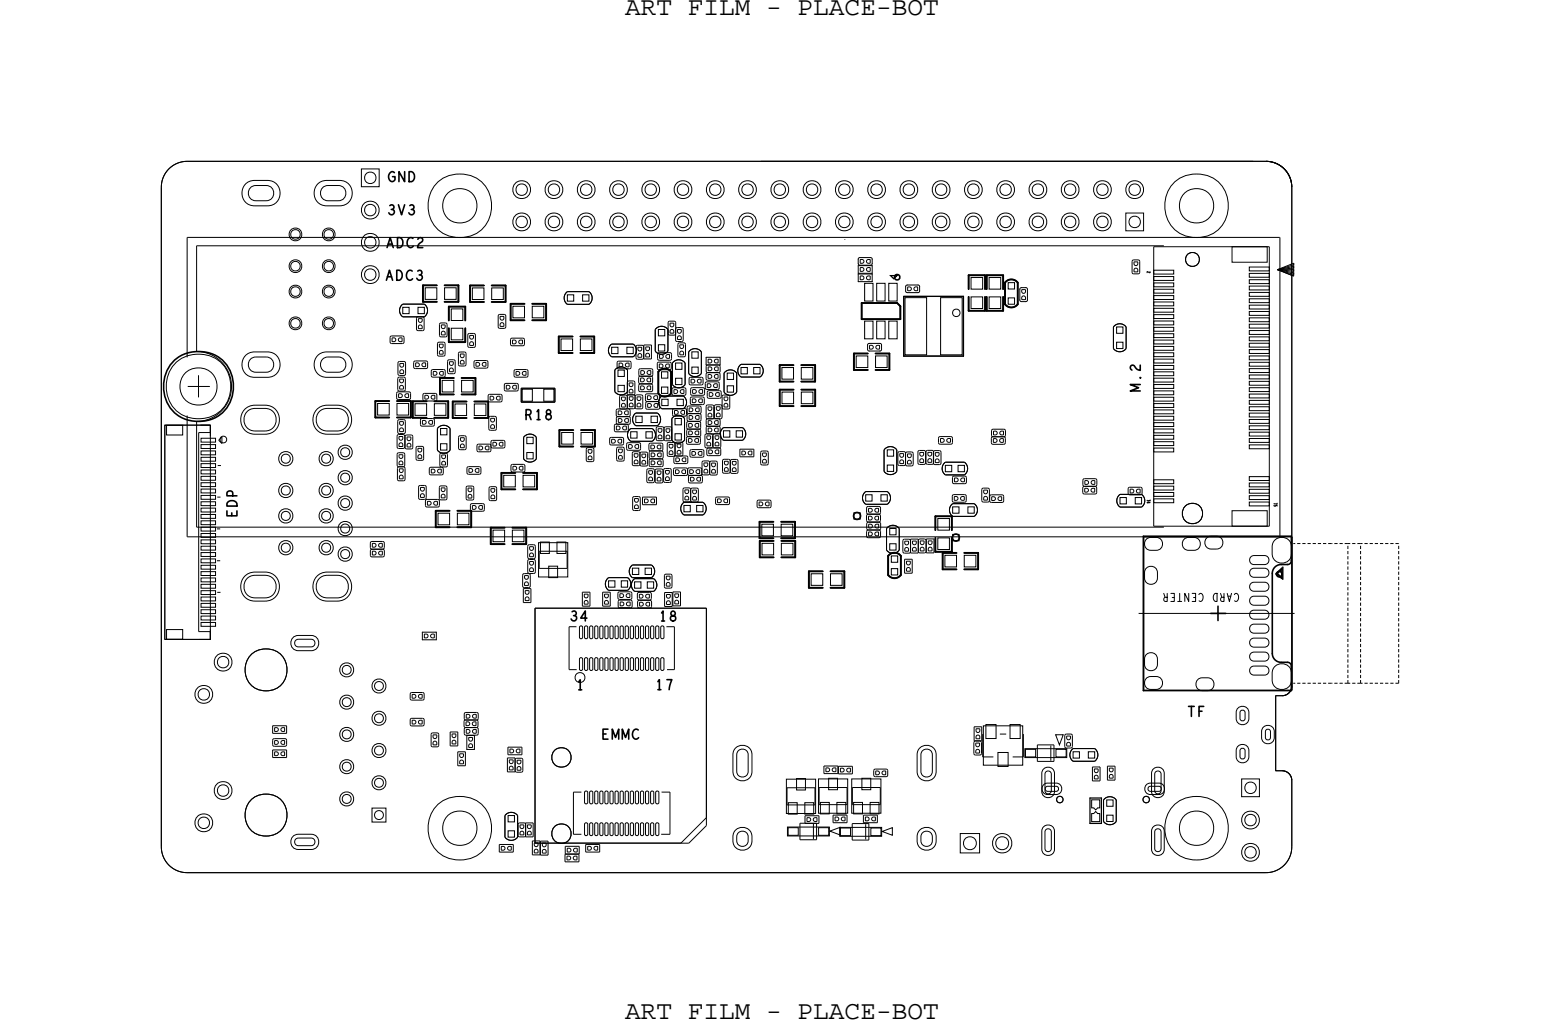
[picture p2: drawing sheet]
<svg xmlns="http://www.w3.org/2000/svg" width="123mm" height="81mm" viewBox="0 0 123 81" stroke-linecap="round" stroke-linejoin="round" font-family="sans-serif">
<defs><g id="words">
<g font-size="2.1">
<text x="49.2" y="1.2">ART FILM - PLACE-BOT</text>
<text x="49.2" y="80.2">ART FILM - PLACE-BOT</text>
</g>
<g font-size=".8">
<text x="30.5" y="16.9">3V3</text>
<text x="41.3" y="33">R18</text>
<text x="45.4" y="54.3">1</text>
</g>
</g></defs>
<!-- layer: Board Outline -->
<g fill="none" stroke="#000" stroke-width=".08">
<path d="M12.7 14.7v52zM13.3 13.3l.6-.4 .8-.2h85a2.03 2.03 0 0 1 2 2v39.3a.76 .76 0 0 1-.8 .8h-.5v5.9h.5a.76 .76 0 0 1 .8 .7v5.3a2.03 2.03 0 0 1-2 2h-85a2.03 2.03 0 0 1-2-2v-52l.2-.8zM14.7 12.7a2.03 2.03 0 0 0-2 2M14.7 12.7h34.5zM49.2 12.7h50.5zM59.9 12.7h38.8zM99.7 12.7a2.03 2.03 0 0 1 2 2M101.7 14.7v39.3zM15.8 33.5h.8zM16.6 33.5v.8zM17.4 34.4l.2-.1 .2 .1v.2v.2l-.2 .1-.2-.1-.1-.2zM15.7 50.3h.9z"/>
<path d="M16.6 49.6v.7zM100.4 54.8h.5zM100.4 54.8v5.9zM101.7 54v.1a.76 .76 0 0 1-.8 .7M12.7 66.7a2.03 2.03 0 0 0 2 2M14.7 68.7h85zM100.4 60.7h.5zM100.9 60.7h.1a.76 .76 0 0 1 .7 .7M101.7 61.4v5.3zM101.7 66.7a2.03 2.03 0 0 1-2 2"/>
</g>
<path d="M70.4 21.7l.2-.1 .2 .1v.2l-.2 .1-.2-.1zM100.5 45.1l.2-.1 .2 .1v.2l-.2 .1-.2-.1z" fill="none" stroke="#000" stroke-width=".13"/>
<!-- layer: Components -->
<g fill="none" stroke="#000" stroke-width=".08">
<path d="M14.7 18.7h86zM14.7 18.7v9.4zM15.5 19.3h76.1zM15.5 19.3v8.4zM90.8 19.4h9.1zM90.8 19.4v22zM99.9 19.4v22zM100.8 18.7h.1M100.8 18.7v23.6zM13 33.5v16.8zM13 33.5h3.6zM13 33.5h3.6v16.8h-3.6z"/>
<path d="M14.7 32.7v9.6zM14.8 30.4h1.7zM15.5 33.2h.1M15.5 33.2v8.3zM15.5 27.7h.1M15.5 27.7a2.75 2.75 0 0 1 2.7 2.7 2.75 2.75 0 0 1-2.7 2.8M15.6 29.5v1.8zM15.6 34.1v15.6zM15.6 34.1h1zM16.6 33.5v.6zM17.1 39.1h.3zM17.1 36.6h.3z"/>
<path d="M17.2 34.7l.3-.3zM17.2 34.7l.3 .2zM17.5 34.4v.5zM30.7 26.6v.3zM30.7 26.9l.1 .1M30.8 26.4h.9zM30.8 26.4l-.1 .2M30.8 27h.9zM31.2 31v.3zM31.2 31.3l.1 .1M31.3 34.3v.9zM31.3 35.2l.1 .1"/>
<path d="M31.3 35.8v.8zM31.3 36.6l.1 .1M31.3 36.9v.8zM31.3 37.7l.1 .2M31.3 33.2v.8zM31.3 34l.1 .1M31.3 29.8v.9zM31.3 30.7l.1 .1M31.3 28.6v.8zM31.3 29.4l.2 .2M31.3 30.8h.9zM31.3 30.8l-.1 .2"/>
<path d="M31.4 31.4h.8zM31.4 34.2h.3zM31.4 34.2l-.1 .1M31.4 35.3h.3zM31.4 35.6h.3zM31.4 35.6l-.1 .2M31.4 36.7h.3zM31.4 36.8h.4zM31.4 36.8l-.1 .1M31.4 37.9h.4zM31.4 33h.4zM31.4 33l-.1 .2"/>
<path d="M31.4 34.1h.4zM31.4 29.7h.4zM31.4 29.7l-.1 .1M31.4 30.8h.4zM31.5 28.5h.3zM31.5 28.5l-.2 .1M31.5 29.6h.3zM31.7 26.4l.1 .2M31.7 24.9h1.7zM31.7 23.9h1.7zM31.7 23.9l-.2 .3v.3v.2l.2 .2M31.7 34.2l.2 .1"/>
<path d="M31.7 35.6l.2 .2M31.8 36.8l.1 .1M31.8 33l.1 .2M31.8 29.7l.1 .1M31.8 28.5l.1 .1M31.8 26.9l-.1 .1M31.8 26.6v.3zM31.9 35.2l-.2 .1M31.9 34.3v.9zM31.9 36.6l-.2 .1M31.9 35.8v.8zM31.9 37.7l-.1 .2"/>
<path d="M31.9 36.9v.8zM31.9 34.4v.8zM31.9 35.2l.1 .1M31.9 34l-.1 .1M31.9 33.2v.8zM31.9 30.7l-.1 .1M31.9 29.8v.9zM31.9 29.4l-.1 .2M31.9 28.6v.8zM32 34.2h.4zM32 34.2l-.1 .2M32 35.3h.4z"/>
<path d="M32.2 30.8l.1 .2M32.3 31.3l-.1 .1M32.3 31v.3zM32.4 34.2l.1 .2M32.5 35.2l-.1 .1M32.5 34.4v.8zM32.6 28.5v.4zM32.6 28.9l.1 .1M32.7 28.4h.8zM32.7 28.4l-.1 .1M32.7 29h.8zM32.8 35.3v.8z"/>
<path d="M32.8 36.1l.1 .1M32.8 25.1v.8zM32.8 25.9l.1 .1M32.9 35.1h.3zM32.9 35.1l-.1 .2M32.9 36.2h.3zM32.9 24.9h.4zM32.9 24.9l-.1 .2M32.9 26h.4zM33 38.3v.9zM33 39.2l.1 .1M33.1 38.2h.3z"/>
<path d="M33.1 38.2l-.1 .1M33.1 39.3h.3zM33.1 33.1v.3zM33.1 33.4l.1 .1M33.2 35.1l.2 .2M33.2 32.9h.9zM33.2 32.9l-.1 .2M33.2 33.5h.9zM33.3 24.9l.1 .2M33.3 31.1v.3zM33.3 31.4l.1 .2M33.4 36.1l-.2 .1"/>
<path d="M33.4 35.3v.8zM33.4 25.9l-.1 .1M33.4 25.1v.8zM33.4 23.9l.2 .2 .1 .3-.1 .3-.2 .2M33.4 31h.9zM33.4 31l-.1 .1M33.4 31.6h.9zM33.4 38.2l.2 .1M33.5 39.4v.4zM33.5 39.8l.1 .1M33.5 28.4l.2 .1M33.6 39.2l-.2 .1"/>
<path d="M33.6 38.3v.9zM33.6 39.3h.9zM33.6 39.3l-.1 .1M33.6 39.9h.9zM33.7 28.9l-.2 .1M33.7 28.5v.4zM33.8 36.9v.4zM33.8 37.3l.1 .1M33.9 36.8h.9zM33.9 36.8l-.1 .1M33.9 37.4h.9zM34 29.2v.4z"/>
<path d="M34 29.6l.1 .1M34.1 32.9l.1 .2M34.1 29.1h.8zM34.1 29.1l-.1 .1M34.1 29.7h.8zM34.2 33.4l-.1 .1M34.2 33.1v.3zM34.3 31l.1 .1M34.4 31.4l-.1 .2M34.4 31.1v.3zM34.4 33.7v1.7zM34.4 33.7l.2-.1 .3-.1h.3l.2 .2"/>
<path d="M34.4 27.1v.8zM34.4 27.9l.2 .1M34.5 39.3l.1 .1M34.6 26.9h.3zM34.6 26.9l-.2 .2M34.6 28h.3zM34.6 38.4v.8zM34.6 39.2l.1 .2M34.6 39.8l-.1 .1M34.6 39.4v.4zM34.6 25.5v.9zM34.6 26.4l.1 .1"/>
<path d="M34.6 35.8v.8zM34.6 36.6l.2 .2M34.7 38.3h.4zM34.7 38.3l-.1 .1M34.7 39.4h.4zM34.7 25.4h.4zM34.7 25.4l-.1 .1M34.7 26.5h.4zM34.8 35.7h.3zM34.8 35.7l-.2 .1M34.8 36.8h.3zM34.8 36.8l.1 .1"/>
<path d="M34.9 37.3l-.1 .1M34.9 36.9v.4zM34.9 26.9l.1 .2M34.9 29.1l.2 .1M35 27.9l-.1 .1M35 27.1v.8zM35.1 29.6l-.2 .1M35.1 29.2v.4zM35.1 38.3l.1 .1M35.1 25.4l.1 .1M35.1 35.7l.1 .1M35.2 39.2l-.1 .2"/>
<path d="M35.2 38.4v.8zM35.2 26.4l-.1 .1M35.2 25.5v.9zM35.2 36.6l-.1 .2M35.2 35.8v.8zM35.2 28.4v.9zM35.2 29.3l.2 .1M35.4 28.3h.3zM35.4 28.3l-.2 .1M35.4 29.4h.3zM35.4 33.7v1.7zM35.4 35.4l-.2 .2-.3 .1-.3-.1-.2-.2"/>
<path d="M35.7 28.3l.1 .1M35.8 29.3l-.1 .1M35.8 28.4v.9zM36.1 27.8v.9zM36.1 28.7l.1 .1M36.1 34.4v.9zM36.1 35.3l.1 .1M36.2 27.7h.4zM36.2 27.7l-.1 .1M36.2 28.8h.4zM36.2 34.3h.4zM36.2 34.3l-.1 .1"/>
<path d="M36.2 35.4h.4zM36.6 27.7l.1 .1M36.6 34.3l.1 .1M36.7 28.7l-.1 .1M36.7 27.8v.9zM36.7 38.4v.8zM36.7 39.2l.1 .2M36.7 35.3l-.1 .1M36.7 34.4v.9zM36.8 36.9v.3zM36.8 37.2l.1 .1M36.8 38.3h.4z"/>
<path d="M36.8 38.3l-.1 .1M36.8 39.4h.4zM36.8 26.4v.8zM36.8 27.2l.2 .2M36.9 36.7h.8zM36.9 36.7l-.1 .2M36.9 37.3h.8zM37 26.3h.3zM37 26.3l-.2 .1M37 27.4h.3zM37 39.8v.3zM37.2 39.6h.8z"/>
<path d="M37.2 39.6l-.2 .2M37.2 38.3l.1 .1M37.3 39.2l-.1 .2M37.3 38.4v.8zM37.3 26.3l.1 .1M37.3 28.5v.4zM37.3 28.9l.1 .1M37.4 27.2l-.1 .2M37.4 26.4v.8zM37.4 28.4h.9zM37.4 28.4l-.1 .1M37.4 29h.9z"/>
<path d="M37.5 35.1v.3zM37.5 35.4l.2 .2M37.7 35h.8zM37.7 35l-.2 .1M37.7 35.6h.8zM37.7 36.7l.2 .2M37.9 37.2l-.2 .1M37.9 36.9v.3zM38 39.6l.1 .2M38.1 39.8v.3zM38.3 28.4l.1 .1M38.4 28.9l-.1 .1"/>
<path d="M38.4 28.5v.4zM38.4 31.2v.3zM38.4 31.5l.2 .1M38.5 32.9v.8zM38.5 33.7l.1 .2M38.5 38.4v.9zM38.5 39.3l.1 .1M38.5 35l.1 .1M38.6 31h.8zM38.6 31l-.2 .2M38.6 31.6h.8zM38.6 32.8h.4z"/>
<path d="M38.6 32.8l-.1 .1M38.6 33.9h.4zM38.6 38.3h.4zM38.6 38.3l-.1 .1M38.6 39.4h.4zM38.6 35.4l-.1 .2M38.6 35.1v.3zM38.6 34.8v.3zM38.6 35.1l.2 .2M38.8 34.7h.8zM38.8 34.7l-.2 .1M38.8 35.3h.8z"/>
<path d="M39 32.8l.1 .1M39 38.3l.1 .1M39.1 33.7l-.1 .2M39.1 32.9v.8zM39.1 39.3l-.1 .1M39.1 38.4v.9zM39.2 24.9v.8zM39.2 25.7l.1 .2M39.3 24.8h.4zM39.3 24.8l-.1 .1M39.3 25.9h.4zM39.4 31l.1 .2"/>
<path d="M39.5 31.5l-.1 .1M39.5 31.2v.3zM39.6 34.7l.1 .1M39.7 24.8l.1 .1M39.7 30.3v.4zM39.7 30.7l.1 .1M39.7 35.1l-.1 .2M39.7 34.8v.3zM39.8 25.7l-.1 .2M39.8 24.9v.8zM39.8 30.2h.9zM39.8 30.2l-.1 .1"/>
<path d="M39.8 30.8h.9zM40.2 26.7v.4zM40.2 27.1l.1 .1M40.2 36.7v.3zM40.2 37l.2 .2M40.3 26.6h.9zM40.3 26.6l-.1 .1M40.3 27.2h.9zM40.4 36.6h.8zM40.4 36.6l-.2 .1M40.4 37.2h.8zM40.5 29.2v.4z"/>
<path d="M40.5 29.6l.1 .1M40.6 29.1h.8zM40.6 29.1l-.1 .1M40.6 29.7h.8zM40.7 30.2l.1 .1M40.8 30.7l-.1 .1M40.8 30.3v.4zM41 30.6h2.7zM41 30.6v1.1zM41 31.7h2.7zM41.2 26.6l.1 .1M41.2 36.6l.1 .1"/>
<path d="M41.2 34.4v1.7zM41.2 34.4l.2-.1 .3-.1h.3l.2 .2M41.3 27.1l-.1 .1M41.3 26.7v.4zM41.3 37l-.1 .2M41.3 36.7v.3zM41.4 29.1l.2 .1M41.6 29.6l-.2 .1M41.6 29.2v.4zM42.2 34.4v1.7zM42.2 36.1l-.2 .2-.3 .1-.3-.1-.2-.2M43.7 30.6v1.1z"/>
<path d="M44.7 23h1.7zM44.7 24h1.7zM44.7 23l-.2 .2-.1 .3 .1 .2 .2 .3M46.2 35.4v.8zM46.2 36.2l.1 .1M46.3 35.2h.3zM46.3 35.2l-.1 .2M46.3 36.3h.3zM46.4 23l.1 .2 .1 .3-.1 .2-.1 .3M46.6 35.2l.2 .2M46.8 36.2l-.2 .1M46.8 35.4v.8z"/>
<path d="M48 34.6v.3zM48 34.9l.1 .1M48.1 34.4h.9zM48.1 34.4l-.1 .2M48.1 35h.9zM48.2 28.1h1.7zM48.2 27.1h1.7zM48.2 27.1l-.2 .2-.1 .3 .1 .3 .2 .2M48.4 33.5v.4zM48.4 33.9l.1 .1M48.4 30.8l.2 .2 .3 .1 .3-.1 .2-.2M48.4 29.1v1.7z"/>
<path d="M48.4 29.1l.2-.1 .3-.1 .3 .1 .2 .1M48.5 33.4h.8zM48.5 33.4l-.1 .1M48.5 34h.8zM48.5 32.3v.4zM48.5 32.7l.1 .1M48.5 32.9v.4zM48.5 33.3l.1 .1M48.5 35.3v.9zM48.5 36.2l.2 .1M48.6 28.6v.3zM48.6 28.9l.1 .1"/>
<path d="M48.6 32.2h.9zM48.6 32.2l-.1 .1M48.6 32.8h.9zM48.6 32.8l-.1 .1M48.6 33.4h.9zM48.7 35.2h.3zM48.7 35.2l-.2 .1M48.7 36.3h.3zM48.7 28.4h.9zM48.7 28.4l-.1 .2M48.7 29h.9zM48.8 31.2v.9z"/>
<path d="M48.8 32.1l.1 .1M48.9 31.1h.4zM48.9 31.1l-.1 .1M48.9 32.2h.4zM49 34.4l.1 .2M49 35.2l.1 .1M49.1 34.9l-.1 .1M49.1 34.6v.3zM49.1 36.2l-.1 .1M49.1 35.3v.9zM49.3 31.1l.1 .1M49.3 35v.3z"/>
<path d="M49.3 35.3l.2 .1M49.3 33.4l.2 .1M49.4 32.1l-.1 .1M49.4 31.2v.9zM49.4 30.1v.9zM49.4 31l.1 .1M49.4 32.1l.1 .1M49.4 29.1v1.7zM49.5 34.8h.8zM49.5 34.8l-.2 .2M49.5 35.4h.8zM49.5 33.9l-.2 .1"/>
<path d="M49.5 33.5v.4zM49.5 32.2l.1 .1M49.5 32.8l.1 .1M49.5 30h.4zM49.5 30l-.1 .1M49.5 31.1h.4zM49.5 31.1l-.1 .1M49.5 32.2h.4zM49.6 28.4l.1 .2M49.6 32.7l-.1 .1M49.6 32.3v.4zM49.6 33.3l-.1 .1"/>
<path d="M49.6 32.9v.4zM49.7 33.7h1.7zM49.7 34.7h1.7zM49.7 33.7l-.2 .3-.1 .2 .1 .3 .2 .2M49.7 28.9l-.1 .1M49.7 28.6v.3zM49.8 35.7v.8zM49.8 36.5l.1 .2M49.8 39.2v.9zM49.9 27.1l.1 .2 .1 .3-.1 .3-.1 .2M49.9 30l.1 .1M49.9 35.6h.4z"/>
<path d="M49.9 35.6l-.1 .1M49.9 36.7h.4zM49.9 39.1h.4zM49.9 39.1l-.1 .1M50 31l-.1 .1 .1 .1M50 30.1v.9zM50 32.1l-.1 .1M50 31.2v.9zM50 32.1l.1 .1M50.1 32.5h1.7zM50.1 33.5h1.7zM50.1 32.5l-.2 .2-.1 .3 .1 .3 .2 .2"/>
<path d="M50.1 27.3v.9zM50.1 28.2l.1 .1M50.1 31.1h.4zM50.1 31.1l-.1 .1M50.1 32.2h.4zM50.2 27.2h.3zM50.2 27.2l-.1 .1M50.2 28.3h.3zM50.3 35.6l.1 .1M50.3 29.7v.4zM50.3 30.1l.1 .1M50.3 39.1l.1 .1"/>
<path d="M50.3 30.4v.3zM50.3 30.7l.1 .1M50.3 29.2v.3zM50.3 29.5l.1 .1M50.3 34.8l.1 .2M50.4 36.5l-.1 .2M50.4 35.7v.8zM50.4 35.7v.9zM50.4 36.6l.1 .1M50.4 29.6h.8zM50.4 29.6l-.1 .1M50.4 30.2h.8z"/>
<path d="M50.4 39.2v.9zM50.4 30.2h.9zM50.4 30.2l-.1 .2M50.4 30.8h.9zM50.4 29h.9zM50.4 29l-.1 .2M50.4 29.6h.9zM50.4 35.3l-.1 .1M50.4 35v.3zM50.5 31.1l.1 .1M50.5 35.6h.4zM50.5 35.6l-.1 .1"/>
<path d="M50.5 36.7h.4zM50.5 27.2l.2 .1M50.6 39.7h1.1zM50.6 39.1v.6zM50.6 39.1h1.1zM50.6 32.1l-.1 .1M50.6 31.2v.9zM50.7 28.2l-.2 .1M50.7 27.3v.9zM50.7 28.3h.6zM50.7 27.2v1.1zM50.7 27.2h.6z"/>
<path d="M50.8 31.1v.4zM50.8 31.5l.1 .1M50.8 31.7v.4zM50.8 32.1l.2 .1M50.9 35.6l.1 .1M50.9 37v.9zM50.9 37.9l.1 .1M50.9 31h.9zM50.9 31l-.1 .1M50.9 31.6h.9zM51 31.6h.8zM51 31.6l-.2 .1"/>
<path d="M51 32.2h.8zM51 36.6l-.1 .1M51 35.7v.9zM51 36.9h.4zM51 36.9l-.1 .1M51 38h.4zM51.1 35v.4zM51.1 35.4l.1 .1M51.1 36.3v.3zM51.1 36.6l.1 .1M51.1 35.6v.4zM51.1 36l.1 .1"/>
<path d="M51.2 34.9h.9zM51.2 34.9l-.1 .1M51.2 35.5h.9zM51.2 36.1h.9zM51.2 36.1l-.1 .2M51.2 36.7h.9zM51.2 35.5l-.1 .1M51.2 29.6l.2 .1M51.3 30.2l.1 .2M51.3 29l.1 .2M51.3 27.2v1.1zM51.4 33.7l.1 .2 .1 .3-.1 .3-.1 .2"/>
<path d="M51.4 30.1l-.2 .1M51.4 29.7v.4zM51.4 30.7l-.1 .1M51.4 30.4v.3zM51.4 29.5l-.1 .1M51.4 29.2v.3zM51.4 36.9l.1 .1M51.5 37v.9zM51.5 37.9l-.1 .1M51.6 25.9v1.7zM51.6 25.9l.2-.1 .3-.1 .3 .1 .2 .1M51.6 37v.9z"/>
<path d="M51.6 37.9l.1 .1M51.7 33.7v.9zM51.7 34.6l.1 .1M51.7 39.1v.6zM51.7 36.9h.4zM51.7 36.9l-.1 .1M51.7 38h.4zM51.7 28.6v.4zM51.7 29l.2 .1M51.8 32.5l.1 .2 .1 .3-.1 .3-.1 .2M51.8 27.9v.3zM51.8 28.2l.1 .2"/>
<path d="M51.8 31l.1 .1M51.8 33.6h.3zM51.8 33.6l-.1 .1M51.8 34.7h.3zM51.8 31.6l.1 .1M51.9 28.5h.8zM51.9 28.5l-.2 .1M51.9 29.1h.8zM51.9 27.8h.8zM51.9 27.8l-.1 .1M51.9 28.4h.8zM51.9 31.5l-.1 .1"/>
<path d="M51.9 31.1v.4zM51.9 32.1l-.1 .1M51.9 31.7v.4zM52.1 34.9l.1 .1M52.1 36.9l.1 .1M52.1 36.1l.1 .2M52.1 35.5l.1 .1M52.1 32.2h1.7zM52.1 31.2h1.7zM52.1 31.2l-.2 .2-.1 .3 .1 .2 .2 .3M52.1 33.6l.2 .1M52.2 35.4l-.1 .1"/>
<path d="M52.2 35v.4zM52.2 37.9l-.1 .1M52.2 37v.9zM52.2 36.6l-.1 .1M52.2 36.3v.3zM52.2 36l-.1 .1M52.2 35.6v.4zM52.2 37.9l.2 .1M52.3 34.6l-.2 .1M52.3 33.7v.9zM52.3 34.6l.1 .1M52.4 36.9h.3z"/>
<path d="M52.4 36.9l-.2 .1M52.4 38h.3zM52.4 33.6h.4zM52.4 33.6l-.1 .1M52.4 34.7h.4zM52.5 35v.8zM52.5 35.8l.2 .1M52.6 25.9v1.7zM52.6 27.6l-.2 .2-.3 .1-.3-.1-.2-.2M52.6 25.4v.9zM52.6 26.3l.1 .1M52.7 34.8h.3z"/>
<path d="M52.7 34.8l-.2 .2M52.7 35.9h.3zM52.7 36.9l.1 .1M52.7 28.5l.1 .1M52.7 25.3h.4zM52.7 25.3l-.1 .1M52.7 26.4h.4zM52.7 27.8l.2 .1M52.8 33.6l.1 .1M52.8 37.9l-.1 .1M52.8 37v.9zM52.8 28.6v.4z"/>
<path d="M52.8 29l-.1 .1M52.9 28.2l-.2 .2M52.9 27.9v.3zM52.9 34.6l-.1 .1M52.9 33.7v.9zM52.9 32.9v1.7zM52.9 32.9l.2-.1 .3-.1 .3 .1 .2 .1M52.9 30.7v.3zM52.9 31l.1 .1M52.9 28.6v1.7zM52.9 28.6l.2-.2 .3-.1 .3 .1 .2 .2M52.9 32.3v.3z"/>
<path d="M52.9 32.6l.2 .2M53 34.8l.1 .2M53 37v.3zM53 37.3l.1 .1M53 30.5h.9zM53 30.5l-.1 .2M53 31.1h.9zM53 36v.4zM53 36.4l.2 .1M53.1 25.3l.1 .1M53.1 32.2h.8zM53.1 32.2l-.2 .1"/>
<path d="M53.1 32.8h.8zM53.1 35.8l-.1 .1M53.1 35v.8zM53.1 36.8h.9zM53.1 36.8l-.1 .2M53.1 37.4h.9zM53.2 34.9v.9zM53.2 35.8l.1 .1M53.2 35.9h.8zM53.2 35.9l-.2 .1M53.2 36.5h.8zM53.2 25.9v.9z"/>
<path d="M53.2 26.8l.1 .1M53.2 26.3l-.1 .1M53.2 25.4v.9zM53.3 34.8h.3zM53.3 34.8l-.1 .1M53.3 35.9h.3zM53.3 25.8h.4zM53.3 25.8l-.1 .1M53.3 26.9h.4zM53.4 27.1v.9zM53.4 28l.1 .1M53.5 27h.3z"/>
<path d="M53.5 27l-.1 .1M53.5 28.1h.3zM53.6 34.8l.2 .1M53.7 25.8l.1 .1M53.8 35.8l-.2 .1M53.8 34.9v.9zM53.8 38.5v.9zM53.8 39.4l.1 .1M53.8 26.8l-.1 .1M53.8 25.9v.9zM53.8 31.2l.2 .2 .1 .3-.1 .3-.2 .2M53.8 27l.2 .1"/>
<path d="M53.8 39.5h1.5zM53.8 39.5l-.1 .3-.1 .2 .1 .3 .1 .2M53.9 30.5l.1 .2M53.9 32.9v1.7zM53.9 34.6l-.2 .2-.3 .1-.3-.1-.2-.2M53.9 38.4h.3zM53.9 38.4l-.1 .1M53.9 39.5h.3zM53.9 32.2l.1 .1M53.9 28.6v1.7zM53.9 30.3l-.2 .2h-.3h-.2l-.3-.2M54 28l-.2 .1"/>
<path d="M54 27.1v.9zM54 36.8l.1 .2M54 31l-.1 .1M54 30.7v.3zM54 35.9l.1 .1M54 34.5v.3zM54 34.8l.2 .2M54 32.6l-.1 .2M54 32.3v.3zM54.1 33.3v.4zM54.1 33.7l.1 .1-.1 .1M54.1 33.9v.4z"/>
<path d="M54.1 34.3l.1 .1-.2 .1M54.1 32.7v.3zM54.1 33l.1 .2M54.1 32.1v.3zM54.1 32.4l.1 .2-.1 .1M54.1 37.3l-.1 .1M54.1 37v.3zM54.1 37.3l.2 .1M54.1 36v.4zM54.1 36.4l-.1 .1M54.2 34.4h.8zM54.2 35h.8z"/>
<path d="M54.2 33.2h.8zM54.2 33.2l-.1 .1M54.2 33.8h.8zM54.2 37.5v.4zM54.2 37.9l.1 .1M54.2 27.7v1.7zM54.2 27.7l.2-.2 .3-.1 .3 .1 .2 .2M54.2 32.6h.9zM54.2 33.2h.9zM54.2 32h.9zM54.2 32l-.1 .1M54.2 38.4l.2 .1"/>
<path d="M54.2 29.8v.4zM54.2 30.2l.2 .1M54.3 36.8h.8zM54.3 36.8l-.2 .2M54.3 37.4h.8zM54.3 35.5v.4zM54.3 35.9l.1 .1M54.3 37.4h.9zM54.3 37.4l-.1 .1M54.3 38h.9zM54.3 31.4v.3zM54.3 31.7l.2 .2"/>
<path d="M54.4 39.4l-.2 .1M54.4 38.5v.9zM54.4 30.6v.4zM54.4 31l.1 .1M54.4 29.7h.8zM54.4 29.7l-.2 .1M54.4 30.3h.8zM54.4 38.6v.8zM54.4 39.4l.1 .1M54.4 35.4h.9zM54.4 35.4l-.1 .1M54.4 36h.9z"/>
<path d="M54.5 31.3h.8zM54.5 31.3l-.2 .1M54.5 31.9h.8zM54.5 30.5h.8zM54.5 30.5l-.1 .1M54.5 31.1h.8zM54.5 38.4h.4zM54.5 38.4l-.1 .2M54.5 39.5h.4zM54.9 38.4l.1 .2M55 39.4l-.1 .1M55 38.6v.8z"/>
<path d="M55 34.4l.1 .1M55 33.2l.2 .1M55 33.8l.2 .1M55.1 32.6l.1 .1M55.1 32l.1 .1M55.1 36.8l.1 .2M55.1 34.8l-.1 .2M55.1 34.5v.3zM55.2 33.7l-.2 .1M55.2 33.3v.4zM55.2 34.3l-.2 .1M55.2 33.9v.4z"/>
<path d="M55.2 37.4l.1 .1M55.2 33l-.1 .2M55.2 32.7v.3zM55.2 32.4l-.1 .2M55.2 32.1v.3zM55.2 27.7v1.7zM55.2 29.4l-.2 .2-.3 .1-.3-.1-.2-.2M55.2 29.7l.1 .1M55.2 37.3l-.1 .1M55.2 37v.3zM55.3 36.4v.9zM55.3 37.3l.1 .1"/>
<path d="M55.3 35.4l.1 .1M55.3 37.9l-.1 .1M55.3 37.5v.4zM55.3 31.3l.1 .1M55.3 30.5l.2 .1M55.3 39.5l.2 .2 .1 .3-.1 .3-.2 .2M55.3 30.2l-.1 .1M55.3 29.8v.4zM55.4 36.3h.3zM55.4 36.3l-.1 .1M55.4 37.4h.3zM55.4 35.9l-.1 .1"/>
<path d="M55.4 35.5v.4zM55.4 31.7l-.1 .2M55.4 31.4v.3zM55.5 31l-.2 .1M55.5 30.6v.4zM55.5 34.3v.8zM55.5 35.1l.1 .2M55.5 30.2v.3zM55.5 30.5l.1 .2M55.6 29.5v.3zM55.6 29.8l.1 .1M55.6 32v.9z"/>
<path d="M55.6 32.9l.1 .1-.1 .1M55.6 28.7h1.1zM55.6 28.1v.6zM55.6 28.1h1.1zM55.6 28.9v.3zM55.6 29.2l.1 .1-.1 .2M55.6 33.1v.3zM55.6 33.4l.1 .2M55.6 33.7v.3zM55.6 34l.1 .1M55.6 34.2h.4zM55.6 34.2l-.1 .1"/>
<path d="M55.6 35.3h.4zM55.6 35.4v.3zM55.6 35.7l.2 .2M55.6 30.1h.9zM55.6 30.1l-.1 .1M55.7 30.7h.8zM55.7 30.9v.3zM55.7 31.2l.1 .2M55.7 29.3h.9zM55.7 29.9h.9zM55.7 31.9h.4zM55.7 31.9l-.1 .1"/>
<path d="M55.7 33h.4zM55.7 28.7h.9zM55.7 28.7l-.1 .2M55.7 33h.9zM55.7 33.5h.9zM55.7 33.5l-.1 .2M55.7 33.6h.9zM55.7 34.1h.9zM55.7 37.4l.2-.1 .1 .1M55.7 36.3l.2 .1 .1-.1M55.8 35.3h.8zM55.8 35.3l-.2 .1"/>
<path d="M55.8 35.9h.8zM55.8 30.8h.9zM55.8 30.8l-.1 .1M55.8 31.4h.9zM55.9 36.4v.9zM56 34.2l.1 .1M56 36.3h.3zM56 37.4h.3zM56.1 31.9l.1 .1M56.1 35.1l-.1 .2M56.1 34.3v.8zM56.1 35.1l.2 .2"/>
<path d="M56.2 32.9l-.1 .1M56.2 32v.9zM56.2 32v.8zM56.2 32.8l.2 .2M56.3 34.2h.3zM56.3 34.2l-.2 .1M56.3 35.3h.3zM56.3 39.3v.3zM56.3 39.6l.2 .1M56.3 36.3l.2 .1M56.4 31.9h.3zM56.4 31.9l-.2 .1"/>
<path d="M56.4 33h.3zM56.5 39.1h.8zM56.5 39.1l-.2 .2M56.5 39.7h.8zM56.5 37.3l-.2 .1M56.5 36.4v.9zM56.5 30.1l.1 .1M56.6 29.3l.1 .2M56.6 28.7l.1 .2M56.6 33l.1 .1M56.6 33.5l.1 .2M56.6 35.3l.1 .1"/>
<path d="M56.6 34.2l.1 .1M56.6 30.5l-.1 .2M56.6 30.2v.3zM56.7 30.8l.1 .1M56.7 29.8l-.1 .1M56.7 29.5v.3zM56.7 28.1v.6zM56.7 29.2l-.1 .1M56.7 28.9v.3zM56.7 33.4l-.1 .2M56.7 33.1v.3zM56.7 34l-.1 .1"/>
<path d="M56.7 33.7v.3zM56.7 31.9l.1 .1M56.7 35.7l-.1 .2M56.7 35.4v.3zM56.7 35.1l-.1 .2M56.7 34.3v.8zM56.8 31.2l-.1 .2M56.8 30.9v.3zM56.8 32.8l-.1 .2M56.8 32v.8zM56.9 31.2v.9zM56.9 32.1l.1 .1"/>
<path d="M56.9 36.3v.8zM56.9 37.1l.1 .2M57 34.7h1.5zM57 33.7h1.5zM57 33.7l-.2 .2-.1 .3 .1 .2 .2 .3M57 31.1h.3zM57 31.1l-.1 .1M57 32.2h.3zM57 29.4v1.5zM57 29.4l.2-.2 .3-.1 .3 .1 .2 .2M57 36.2h.4zM57 36.2l-.1 .1"/>
<path d="M57 37.3h.4zM57.3 39.1l.1 .2M57.3 31.1l.2 .1M57.4 36.2l.1 .1M57.4 39.6l-.1 .1M57.4 39.3v.3zM57.5 32.1l-.2 .1M57.5 31.2v.9zM57.5 37.1l-.1 .2M57.5 36.3v.8zM57.5 37.1l.1 .2M57.6 36.2h.4z"/>
<path d="M57.6 36.2l-.1 .1M57.6 37.3h.4zM58 36.2l.1 .1M58 29.4v1.5zM58 30.9l-.2 .1-.3 .1h-.3l-.2-.2M58.1 37.1l-.1 .2M58.1 36.3v.8zM58.2 36h1.1zM58.2 35.4v.6zM58.2 35.4h1.1zM58.3 29.7h1.5zM58.3 28.7h1.5z"/>
<path d="M58.3 28.7l-.1 .2-.1 .3v.2l.2 .3M58.5 33.7l.1 .2 .1 .3-.1 .2-.1 .3M59.3 35.4v.6zM59.6 39.5v.3zM59.6 39.8l.1 .2M59.7 39.4h.9zM59.7 39.4l-.1 .1M59.7 40h.9zM59.8 28.7l.2 .2 .1 .3-.1 .3-.2 .2M59.9 35.6v.9zM59.9 36.5l.1 .1M60 35.5h.4z"/>
<path d="M60 35.5l-.1 .1M60 36.6h.4zM60.4 35.5l.1 .1M60.5 36.5l-.1 .1M60.5 35.6v.9zM60.6 39.4l.1 .1M60.7 39.8l-.1 .2M60.7 39.5v.3zM67.6 22.2h1.1zM67.6 21.5h1.1zM67.6 20.4v.4zM67.6 20.8l.1 .1"/>
<path d="M67.6 21.6h1.1zM67.6 21.6v.6zM67.6 20.9v.6zM67.6 20.9h1.1zM67.7 20.3h.8zM67.7 20.3l-.1 .1M67.7 20.9h.8zM68.2 38.7h1.7zM68.2 39.7h1.7zM68.2 38.7l-.2 .2-.1 .3 .1 .3 .2 .2M68.2 40v.3zM68.3 27.2v.3z"/>
<path d="M68.3 27.5l.1 .1M68.3 39.9h.9zM68.3 39.9l-.1 .1M68.4 27h.9zM68.4 27l-.1 .2M68.4 27.6h.9zM68.5 20.3l.2 .1M68.7 21.6v.6zM68.7 20.9v.6zM68.7 20.8l-.2 .1M68.7 20.4v.4zM69.2 39.9l.1 .1"/>
<path d="M69.3 27l.1 .2M69.3 40v.3zM69.4 27.5l-.1 .1M69.4 27.2v.3zM69.6 37.1l.2 .2 .3 .1 .3-.1 .2-.2M69.6 35.4v1.7zM69.6 35.4l.2-.2h.3h.3l.2 .2M69.9 38.7l.1 .2 .1 .3-.1 .3-.1 .2M70.1 21.7h.5l-.2 .2zM70.6 35.4v1.7zM70.7 35.7v.8zM70.7 36.5l.1 .2"/>
<path d="M70.8 35.6h.4zM70.8 35.6l-.1 .1M70.8 36.7h.4zM71.1 28h4.7zM71.1 23.3v4.7zM71.1 23.3h4.7zM71.2 35.6l.1 .1M71.3 36.5l-.1 .2M71.3 35.7v.8zM71.3 35.7v.9zM71.3 36.6l.1 .1M71.3 22.6v.3z"/>
<path d="M71.3 22.9l.1 .1M71.4 35.6h.4zM71.4 35.6l-.1 .1M71.4 36.7h.4zM71.4 22.4h.9zM71.4 22.4l-.1 .2M71.4 23h.9zM71.8 35.6l.1 .1M71.9 36.6l-.1 .1M71.9 35.7v.9zM72.3 35.6v.8zM72.3 36.4l.1 .2"/>
<path d="M72.3 22.4l.1 .2M72.4 35.5h.3zM72.4 35.5l-.1 .1M72.4 36.6h.3zM72.4 22.9l-.1 .1M72.4 22.6v.3zM72.7 35.5l.2 .1M72.9 36.4l-.2 .2M72.9 35.6v.8zM72.9 36.4l.1 .2M73 35.5h.4zM73 35.5l-.1 .1"/>
<path d="M73 36.6h.4zM73.4 35.5l.1 .1M73.5 35.6v.8zM73.5 36.4l.1 .2M73.5 36.4l-.1 .2M73.6 35.5h.4zM73.6 35.5l-.1 .1M73.6 36.6h.4zM73.9 34.5v.3zM73.9 34.8l.1 .2M74 35.5l.1 .1M74 34.4h.9z"/>
<path d="M74 34.4l-.1 .1M74 35h.9zM74.1 36.4l-.1 .2M74.1 35.6v.8zM74.4 37.4h1.5zM74.4 36.4h1.5zM74.4 36.4l-.2 .2v.3v.3l.2 .2M74.9 34.4l.1 .1M75 39.1v.3zM75 39.4l.1 .1M75 37.6v.4zM75 38l.1 .1"/>
<path d="M75 34.8l-.1 .2M75 34.5v.3zM75 39.7h1.7zM75 39.7l-.2 .2-.1 .3 .1 .3 .2 .2M75.1 38.9h.8zM75.1 38.9l-.1 .2M75.1 39.5h.8zM75.1 37.5h.9zM75.1 37.5l-.1 .1M75.1 38.1h.9zM75.8 23.3v4.7zM75.9 36.4l.2 .2 .1 .3-.1 .3-.2 .2"/>
<path d="M75.9 38.9l.2 .2M76 37.5l.1 .1M76.1 39.4l-.2 .1M76.1 39.1v.3zM76.1 37.6v.4zM76.1 38l-.1 .1M76.7 39.7l.2 .2 .1 .2-.1 .3-.2 .3M77.3 38.6v.8zM77.3 39.4l.1 .1M77.4 38.4h.4zM77.4 38.4l-.1 .2M77.4 39.5h.4z"/>
<path d="M77.8 38.4l.1 .2M77.9 39.4l-.1 .1M77.9 38.6v.8zM77.9 39.1v.3zM77.9 39.4l.1 .2M78 39h.9zM78 39l-.1 .1M78 39.6h.9zM78 34.5v.4zM78 34.9l.2 .1M78.1 33.9v.4zM78.1 34.3l.1 .1-.2 .1"/>
<path d="M78.2 34.4h.8zM78.2 35h.8zM78.2 33.8h.8zM78.2 33.8l-.1 .1M78.9 39l.1 .1M79 39.4l-.1 .2M79 39.1v.3zM79 33.8l.2 .1M79.1 34.9l-.1 .1M79.1 34.5v.4zM79.2 33.9v.4zM79.2 34.3l-.2 .1 .1 .1"/>
<path d="M80.3 22.8v.8zM80.3 23.6l.1 .1M80.4 22.6h.4zM80.4 22.6l-.1 .2M80.4 23.7h.4zM80.8 22.6l.1 .2M80.9 23.6l-.1 .1M80.9 22.8v.8zM85.2 38.4v.4zM85.2 38.8l.2 .1M85.2 37.8v.4zM85.2 38.2l.2 .1-.2 .1"/>
<path d="M85.4 38.3h.8zM85.4 38.9h.8zM85.4 37.7h.8zM85.4 37.7l-.2 .1M86.2 37.7l.1 .1M86.3 38.8l-.1 .1M86.3 38.4v.4zM86.3 38.2l-.1 .1 .1 .1M86.3 37.8v.4zM87.7 27.4l.2 .2 .3 .1 .3-.1 .2-.2M87.7 25.7v1.7zM87.7 25.7l.2-.1 .2-.1 .3 .1 .3 .1"/>
<path d="M88.2 39.9h1.7zM88.2 38.9h1.7zM88.2 38.9l-.2 .2-.1 .3 .1 .3 .2 .2M88.7 25.7v1.7zM88.8 38.5v.3zM88.8 38.8l.1 .2M88.9 38.4h.9zM88.9 38.4l-.1 .1M88.9 39h.9zM89.1 20.6v.8zM89.1 21.4l.2 .2M89.3 20.5h.3z"/>
<path d="M89.3 20.5l-.2 .1M89.3 21.6h.3zM89.6 20.5l.1 .1M89.7 21.4l-.1 .2M89.7 20.6v.8zM89.8 38.4l.1 .1M89.9 38.9l.2 .3v.2v.3l-.2 .2M89.9 38.8l-.1 .2M89.9 38.5v.3zM100.6 21.2l1.2 .5zM100.6 21.2l1.2 .3zM100.6 21.2h1.2z"/>
<path d="M100.6 21.2l1.2-.2zM100.6 21.2l1.2-.5zM100.6 21.2l1.2 .4zM100.6 21.2l1.2 .2zM100.6 21.2l1.2-.1zM100.6 21.2l1.2-.4zM101.8 20.7v1zM101.8 21.5v.1zM101.8 21.2v.2zM101.8 21v.1zM101.8 20.7v.1zM13 50.3h3.6z"/>
<path d="M14.7 42.3h86.1zM15.5 41.5h76.1zM15.6 49.7h1zM16.6 49.7v.6zM17.1 41.6h.2zM17.1 44.1h.2zM17.1 46.6h.3zM21.5 59.6h1.1zM21.5 57.7h1.1zM21.5 59v.6zM21.5 59h1.1zM21.5 57.1v.6z"/>
<path d="M21.5 57.1h1.1zM21.5 58.3v.3zM21.5 58.6l.1 .1M21.6 58.1h.8zM21.6 58.1l-.1 .2M21.6 58.7h.8zM22.4 58.1l.2 .2M22.6 59v.6zM22.6 57.1v.6zM22.6 58.6l-.2 .1M22.6 58.3v.3zM29.2 42.8v.3z"/>
<path d="M29.2 43.1l.1 .1-.1 .2M29.2 43.4v.3zM29.2 43.7l.1 .1M29.3 42.6h.8zM29.3 42.6l-.1 .2M29.3 43.2h.8zM29.3 43.8h.8zM30.1 42.6l.2 .2M30.3 43.1l-.2 .1 .2 .2M30.3 42.8v.3zM30.3 43.7l-.2 .1M30.3 43.4v.3z"/>
<path d="M32.3 54.6v.4zM32.3 56.7v.3zM32.3 55l.1 .1M32.3 57l.1 .1M32.4 54.5h.9zM32.4 56.5h.9zM32.4 54.5l-.1 .1M32.4 56.5l-.1 .2M32.4 55.1h.9zM32.4 57.1h.9zM33.2 50.4h1.1zM33.2 49.8h1.1z"/>
<path d="M33.2 49.8v.6zM33.3 54.5l.1 .1M33.3 56.5l.1 .2M33.4 55l-.1 .1M33.4 57l-.1 .1M33.4 54.6v.4zM33.4 56.7v.3zM33.9 57.8v.9zM33.9 58.7l.2 .1M34.1 57.7h.3zM34.1 57.7l-.2 .1M34.1 58.8h.3z"/>
<path d="M34.3 49.8v.6zM34.4 57.7l.1 .1M34.5 58.7l-.1 .1M34.5 57.8v.9zM35.4 58.7h.6zM35.4 57.6h.6zM35.4 57.6v1.1zM36 59.2h.6zM36 59.2v1.1zM36 57.6v1.1zM36.5 56.8v.3zM36.5 57.1l.2 .2"/>
<path d="M36.5 57.4v.3zM36.5 56.2v.4zM36.5 57.7l.2 .2M36.5 56.6l.2 .1M36.6 59.2v1.1zM36.7 56.7h.8zM36.7 56.7l-.2 .1M36.7 57.3h.8zM36.7 56.1h.8zM36.7 57.3l-.2 .1M36.7 56.1l-.2 .1M36.7 57.9h.8z"/>
<path d="M36.8 59h.6zM36.8 57.9h.6zM36.8 57.9v1.1zM37 40.1l.2 .1M37.2 40.2h.8zM37.4 57.9v1.1zM37.5 56.7l.1 .1M37.5 57.3l.1 .1M37.5 56.1l.1 .1M37.6 57.1l-.1 .2M37.6 56.8v.3zM37.6 57.7l-.1 .2"/>
<path d="M37.6 56.6l-.1 .1M37.6 57.4v.3zM37.6 56.2v.4zM38.1 40.1l-.1 .1M39.9 59.7h.6zM39.9 59.7v1.1zM40 59.4h1.1zM40 58.8h1.1zM40 58.8v.6zM40.5 59.7v1.1zM40.6 59.8v.9zM40.7 59.7h.3z"/>
<path d="M40.7 59.7l-.1 .1M41 59.7l.2 .1M41.1 58.8v.6zM41.1 45.3v.8zM41.1 46.1l.2 .2M41.2 59.8v.9zM41.2 47.4h.6zM41.2 46.3v1.1zM41.2 46.3h.6zM41.3 45.2h.3zM41.3 45.2l-.2 .1M41.3 46.3h.3z"/>
<path d="M41.5 43v.9zM41.5 43.9l.2 .1M41.5 44.2v.8zM41.5 45l.2 .1M41.6 45.2l.1 .1M41.7 42.9h.3zM41.7 42.9l-.2 .1M41.7 44h.3zM41.7 44l-.2 .2M41.7 45.1h.3zM41.7 46.1l-.1 .2M41.7 45.3v.8z"/>
<path d="M41.8 46.3v1.1zM42 42.9l.1 .1M42 44l.1 .2M42.1 47.9h13.5zM42.1 47.9v18.5zM42.1 43.9l-.1 .1M42.1 43v.9zM42.1 45l-.1 .1M42.1 44.2v.8zM42.4 42.7h2.3v2.7h-2.3zM42.4 43.4h2.2zM42.4 43.4v1.3z"/>
<path d="M42.4 44.7h2.2zM44.6 43.4v1.3zM44.8 52.7h.6zM44.8 49.3h.6zM44.8 49.3v3.4zM45.8 47.7h.6zM45.8 46.6h.6zM45.8 46.6v1.1zM46.4 46.6v1.1zM47.4 47.7h.6zM47.4 46.6v1.1zM47.4 46.6h.6z"/>
<path d="M47.9 46.5h1.5zM47.9 45.5h1.5zM47.9 45.5l-.2 .2v.3v.3l.2 .2M48 46.6v1.1zM48.6 46.7v.4zM48.6 47.1l.2 .1M48.7 47.4v.3zM48.7 47.7l.1 .1M48.8 46.6h.8zM48.8 46.6l-.2 .1M48.8 47.2h.8zM48.8 47.2l-.1 .2"/>
<path d="M48.8 47.8h.8zM49.4 45.5l.2 .2 .1 .3-.1 .3-.2 .2M49.6 46.6l.1 .1M49.6 47.2l.2 .2M49.7 47.1l-.1 .1M49.7 46.7v.4zM49.8 47.7l-.2 .1M49.8 47.4v.3zM49.8 45.5h1.5zM49.8 44.5h1.5zM49.8 44.5l-.2 .2-.1 .3 .1 .3 .2 .2M49.8 40.1l.1 .1"/>
<path d="M49.9 40.2h.4zM50 45.6h1.5zM50 46.6h1.5zM50 45.6l-.2 .2-.1 .3 .1 .2 .2 .3M50.2 46.8v.3zM50.2 47.1l.1 .1M50.2 47.4v.3zM50.2 47.7l.1 .2M50.3 46.6h.9zM50.3 46.6l-.1 .2M50.3 47.2h.9zM50.3 47.3h.9z"/>
<path d="M50.3 47.3l-.1 .1M50.3 47.9h.9zM50.4 40.1l-.1 .1M51.2 46.6l.1 .2M51.2 47.3l.1 .1M51.3 47.1l-.1 .1M51.3 46.8v.3zM51.3 44.5l.2 .2v.3v.3l-.2 .2M51.3 47.7l-.1 .2M51.3 47.4v.3zM51.5 45.6l.1 .2 .1 .2-.1 .3-.1 .3M52.3 45.3v.9z"/>
<path d="M52.3 46.2l.1 .1M52.3 47.7h.6zM52.3 46.6h.6zM52.3 46.6v1.1zM52.4 45.2h.4zM52.4 45.2l-.1 .1M52.4 46.3h.4zM52.5 49.3h.6zM52.5 52.7h.6zM52.8 45.2l.1 .1M52.9 46.2l-.1 .1M52.9 45.3v.9z"/>
<path d="M52.9 46.6v1.1zM53 47.7h.6zM53 46.6h.6zM53 46.6v1.1zM53.1 49.3v3.4zM53.6 46.6v1.1zM53.8 40.5h1.5zM55.6 47.9v16.5zM55.6 47.9v17.1zM67.2 40.4h.5v.5h-.5zM67.2 40.4l.3-.1 .2 .1 .1 .2-.1 .2-.2 .1-.3-.1v-.2zM68.2 40.6v.4z"/>
<path d="M68.2 41l.1 .1M68.2 40.3l.1 .2M68.2 41.9v.3zM68.2 42.2l.1 .1M68.2 41.2v.4zM68.2 41.6l.2 .1M68.3 40.5h.9zM68.3 40.5l-.1 .1M68.3 41.1h.9zM68.3 41.7h.9zM68.3 41.7l-.1 .2M68.3 42.3h.9z"/>
<path d="M68.4 41.1h.8zM68.4 41.1l-.2 .1M68.4 41.7h.8zM69.2 40.5l.1 .1M69.2 41.1l.1 .1M69.3 41l-.1 .1M69.3 40.6v.4zM69.3 40.3l-.1 .2M69.3 42.2l-.1 .1M69.3 41.9v.3zM69.3 41.6l-.1 .1 .1 .2M69.3 41.2v.4z"/>
<path d="M69.8 41.6v1.7zM69.8 41.6l.2-.2h.3h.3l.2 .2M70.8 41.6v1.7zM70.8 43.3l-.2 .2-.3 .1-.3-.1-.2-.2M71.1 42.6v.8zM71.1 43.4l.1 .1M71.2 42.4h.4zM71.2 42.4l-.1 .2M71.2 43.5h.4zM71.2 45.1h.6zM71.2 44h.6zM71.2 44v1.1z"/>
<path d="M71.6 42.4l.1 .2M71.7 43.4l-.1 .1M71.7 42.6v.8zM71.7 43.5h.6zM71.7 42.4h.6zM71.7 42.4v1.1zM71.8 44v1.1zM72.3 42.4v1.1zM72.3 42.6v.8zM72.3 43.4l.1 .1M72.4 42.4h.4zM72.4 42.4l-.1 .2"/>
<path d="M72.4 43.5h.4zM72.8 42.4l.1 .2M72.9 43.4l-.1 .1M72.9 42.6v.8zM72.9 43.5h.6zM72.9 42.4v1.1zM72.9 42.4h.6zM73.5 42.4v1.1zM75 40.7h1.7zM75 42.1h.5v.5h-.5zM75 42.1l.3-.1 .2 .1 .1 .2-.1 .2-.2 .1-.3-.1v-.2zM76.7 58.5v.8z"/>
<path d="M76.7 59.3l.1 .1M76.7 58.3h.6zM76.7 57.2h.6zM76.7 57.2v1.1zM76.8 58.3h.3zM76.8 58.3l-.1 .2M76.8 59.4h.3zM77.1 58.3l.2 .2M77.3 59.3l-.2 .1M77.3 58.5v.8zM77.3 57.2v1.1zM77.4 57.8v1.8z"/>
<path d="M77.4 59.6h.8zM77.4 57.1h3.1v3.1h-3.1zM78.7 57.8h.5zM79.7 59.6h.9zM80.6 57.8v1.8zM80.7 58.9h3.3v.7h-3.3zM81.7 58.6v1.3zM81.7 58.6h1.3zM81.7 59.9h1.3zM82.7 58.7v1.2zM83 58.6v1.3zM83.1 57.8h.6l-.3 .8z"/>
<path d="M83.8 57.9v.9zM83.8 58.8l.2 .1M84 57.8h.3zM84 57.8l-.2 .1M84 58.9h.3zM84.3 57.8l.1 .1M84.4 58.8l-.1 .1M84.4 57.9v.9zM84.5 59.9h1.7zM84.5 58.9h1.7zM84.5 58.9l-.2 .2-.1 .3 .1 .3 .2 .2M86.2 58.9l.2 .2v.3v.3l-.2 .2"/>
<path d="M89.6 48.3h12.3zM90 42.3h11.7zM90 54.3h11.7zM90 42.3v12zM90.8 41.4h8.3zM99.1 41.4h.8zM100.4 45.2l.6-.6zM100.4 45.2l.6 .4zM100.9 44.8v.7l-.4-.4zM101 44.6v1zM101.7 42.3v12zM101.8 42.8h.2z"/>
<path d="M101.8 53.8h.2zM102.1 42.8h.3zM102.1 53.8h.3zM102.5 42.8h.3zM102.5 53.8h.3zM102.9 42.8h.3zM102.9 53.8h.3zM103.3 42.8h.3zM103.3 53.8h.3zM103.7 42.8h.3zM103.7 53.8h.3zM104.2 42.8h.2z"/>
<path d="M104.2 53.8h.2zM104.6 42.8h.2zM104.6 53.8h.2zM104.8 42.8h.1zM104.8 53.8h.1zM105 42.8h.3zM105 53.8h.3zM105.5 42.8h.2zM105.5 53.8h.2zM105.9 42.8h.2zM105.9 53.8h.2zM106.1 53.8h.2z"/>
<path d="M106.1 42.8h.2zM106.1 42.8h.1M106.1 43v.2zM106.1 43.4v.2zM106.1 43.8v.2zM106.1 44.2v.2zM106.1 44.6v.2zM106.1 45v.3zM106.1 45.4v.3zM106.1 45.8v.3zM106.1 46.2v.3zM106.1 46.6v.3z"/>
<path d="M106.1 47v.3zM106.1 47.4v.3zM106.1 47.8v.3zM106.1 48.3v.2zM106.1 48.7v.2zM106.1 49.1v.2zM106.1 49.5v.2zM106.1 49.9v.2zM106.1 50.3v.2zM106.1 50.7v.2zM106.1 51.1v.3zM106.1 51.5v.3z"/>
<path d="M106.1 51.9v.3zM106.1 52.3v.3zM106.1 52.7v.3zM106.1 53.1v.3zM106.1 53.5v.3zM106.5 53.8h.2zM106.5 42.8h.2zM106.9 53.8h.2zM106.9 42.8h.2zM107.1 42.8h.1M107.1 43v.2zM107.1 43.4v.2z"/>
<path d="M107.1 43.8v.2zM107.1 44.2v.2zM107.1 44.6v.2zM107.1 45v.3zM107.1 45.4v.3zM107.1 45.8v.3zM107.1 46.2v.3zM107.1 46.6v.3zM107.1 47v.3zM107.1 47.4v.3zM107.1 47.8v.3zM107.1 48.3v.2z"/>
<path d="M107.1 48.7v.2zM107.1 49.1v.2zM107.1 49.5v.2zM107.1 49.9v.2zM107.1 50.3v.2zM107.1 50.7v.2zM107.1 51.1v.3zM107.1 51.5v.3zM107.1 51.9v.3zM107.1 52.3v.3zM107.1 52.7v.3zM107.1 53.1v.3z"/>
<path d="M107.1 53.5v.3zM107.1 53.8h.2zM107.1 42.8h.2zM107.4 53.8h.3zM107.4 42.8h.3zM107.8 53.8h.3zM107.8 42.8h.3zM108.2 53.8h.3zM108.2 42.8h.3zM108.6 53.8h.3zM108.6 42.8h.3zM109 53.8h.3z"/>
<path d="M109 42.8h.3zM109.5 53.8h.2zM109.5 42.8h.2zM109.9 53.8h.2zM109.9 42.8h.2zM110.1 42.8h.1M110.1 43v.2zM110.1 43.4v.2zM110.1 43.8v.2zM110.1 44.2v.2zM110.1 44.6v.2zM110.1 45v.3z"/>
<path d="M110.1 45.4v.3zM110.1 45.8v.3zM110.1 46.2v.3zM110.1 46.6v.3zM110.1 47v.3zM110.1 47.4v.3zM110.1 47.8v.3zM110.1 48.3v.2zM110.1 48.7v.2zM110.1 49.1v.2zM110.1 49.5v.2zM110.1 49.9v.2z"/>
<path d="M110.1 50.3v.2zM110.1 50.7v.2zM110.1 51.1v.3zM110.1 51.5v.3zM110.1 51.9v.3zM110.1 52.3v.3zM110.1 52.7v.3zM110.1 53.1v.3zM110.1 53.5v.3zM36 60.3h.6zM39.3 67.1h1.1zM39.3 66.5v.6z"/>
<path d="M39.3 66.5h1.1zM39.8 65.9l.2 .2 .3 .1 .3-.1 .2-.2M39.8 64.2v1.7zM39.8 64.2l.2-.2h.2h.3l.3 .2M39.9 60.8h.6zM40.4 66.5v.6zM40.6 60.7l.1 .1M40.7 60.8h.3zM40.8 64.2v1.7zM40.8 64.9v.9zM40.8 65.8l.1 .1M40.9 64.8h.4z"/>
<path d="M40.9 64.8l-.1 .1M40.9 65.9h.4zM41.2 60.7l-.2 .1M41.3 64.8l.1 .1M41.4 65.9h.6zM41.4 64.8h.6zM41.4 64.8v1.1zM41.4 65.8l-.1 .1M41.4 64.9v.9zM41.9 67.3h.6zM41.9 66.2h.6zM41.9 66.2v1.1z"/>
<path d="M42 64.8v1.1zM42.1 66.4h12.1zM42.1 66.4h11.5zM42.5 66.2v1.1zM42.5 67.3h.6zM42.5 66.2h.6zM43.1 66.2v1.1zM44.5 67.8h1.1zM44.5 67.2v.6zM44.5 67.2h1.1zM44.5 66.6v.6zM44.5 66.6h1.1z"/>
<path d="M45.1 65.7h.7zM45.1 62.4h.7zM45.1 62.4v3.3zM45.6 67.2v.6zM45.6 66.6v.6zM46.1 67.1h1.1zM46.1 66.5h1.1zM46.1 66.5v.6zM47.2 66.5v.6zM52.1 65.7h.6zM52.1 62.4h.6zM52.7 62.4v3.3z"/>
<path d="M55.6 64.4l-2 2zM55.6 65l-1.4 1.4zM61.9 61.3h2.3v2.7h-2.3zM62 62h2.2zM62 62v1.4zM62 63.4h2.2zM62 65.1h3.3v.7h-3.3zM63 64.8v1.3zM63 64.8h1.3zM63 66.1h1.3zM63.4 64.8h1.1zM63.4 64.2v.6z"/>
<path d="M63.4 64.2h1.1zM64 64.9v1.2zM64.2 62v1.4zM64.3 64.8v1.3zM64.4 61.3h2.3v2.7h-2.3zM64.5 64.2v.6zM64.5 62h2.2zM64.5 62v1.3zM64.5 63.3h2.2zM64.9 60.9h1.1zM64.9 60.3h1.1zM64.9 60.3v.6z"/>
<path d="M65.3 65.4l.8-.3v.6zM65.6 64.8h1.1zM65.6 64.2v.6zM65.6 64.2h1.1zM66 60.3v.6zM66 60.9h1.1zM66 60.3h1.1zM66.1 65.1h3.3v.7h-3.3zM66.7 64.2v.6zM66.7 62v1.3zM67.1 61.3h2.3v2.7h-2.3zM67.1 64.8h1.3z"/>
<path d="M67.1 64.8v1.3zM67.1 66.1h1.3zM67.1 62h2.2zM67.1 62v1.3zM67.1 63.3h2.2zM67.1 60.3v.6zM68 64.8h1.1zM68 64.2v.6zM68 64.2h1.1zM68.2 64.9v1.2zM68.4 64.8v1.3zM68.8 60.7v.3z"/>
<path d="M68.8 61l.1 .1M68.9 60.5h.9zM68.9 60.5l-.1 .2M68.9 61.1h.9zM69.1 64.2v.6zM69.3 62v1.3zM69.5 65.5l.8-.3v.6zM69.8 60.5l.1 .2M69.9 61l-.1 .1M69.9 60.7v.3zM86 61.5h.6zM86 60.4v1.1z"/>
<path d="M86 60.4h.6zM86.6 60.4v1.1zM86.9 63v1.7zM86.9 63l.2-.2 .3-.1 .3 .1 .2 .2M87.2 61.4h.6zM87.2 60.3h.6zM87.2 60.3v1.1zM87.8 60.3v1.1zM87.9 63v1.7zM87.9 64.7l-.2 .1-.3 .1h-.3l-.2-.2"/>
<circle cx="45.7" cy="53.3" r=".39"/>
</g>
<g fill="none" stroke="#000" stroke-width=".15">
<path d="M29.5 32.9h1.1zM29.5 31.6v1.3zM29.5 31.6h1.1zM31.3 31.6h1zM31.3 32.9h1zM32.3 31.6v1.3zM32.5 32.9h1.1zM32.5 31.6v1.3zM32.5 31.6h1.1zM33.3 22.5h1.1zM33.3 23.8h1.1zM33.3 22.5v1.3z"/>
<path d="M34.2 32.9h1.1zM34.2 31.6h1.1zM34.6 29.8h1.1zM34.6 29.8v1.3zM34.6 31.1h1.1zM35 22.5h1.1zM35 23.8h1.1zM35.3 31.6v1.3zM35.3 24.1h1.3zM35.3 26.9h1.3zM35.3 24.1v1.1zM35.3 25.8v1.1z"/>
<path d="M35.6 32.9h1.1zM35.6 31.6h1.1zM35.6 31.6v1.3zM36.1 22.5v1.3zM36.3 29.8h1.1zM36.3 31.1h1.1zM36.6 24.1v1.1zM36.6 25.8v1.1zM37 22.5h1.1zM37 23.8h1.1zM37 22.5v1.3zM37.3 32.9h1.1z"/>
<path d="M37.3 31.6h1.1zM37.4 29.8v1.3zM38.4 31.6v1.3zM38.7 23.8h1.1zM38.7 22.5h1.1zM39.5 38.5h1.1zM39.5 37.2h1.1zM39.5 37.2v1.3zM39.8 22.5v1.3zM40.2 25.2h1.1zM40.2 23.9h1.1zM40.2 23.9v1.3z"/>
<path d="M41.2 37.2h1.1zM41.2 38.5h1.1zM41.9 23.9h1.1zM41.9 25.2h1.1zM42.3 37.2v1.3zM43 23.9v1.3zM44 26.5h1.1zM44 27.8h1.1zM44 26.5v1.3zM44 35.2h1.1zM44 33.9v1.3zM44 33.9h1.1z"/>
<path d="M45.7 27.8h1.1zM45.7 26.5h1.1zM45.7 35.2h1.1zM45.7 33.9h1.1zM46.8 26.5v1.3zM46.8 33.9v1.3zM51.8 29.3v1.7zM51.8 29.3l.2-.2 .3-.1 .3 .1 .2 .2M52.8 29.3v1.7zM52.8 31l-.2 .1-.3 .1h-.3l-.2-.2M61.4 28.7h1.1zM61.4 28.7v1.3z"/>
<path d="M61.4 30h1.1zM61.4 32h1.1zM61.4 30.7h1.1zM61.4 30.7v1.3zM63.1 28.7h1.1zM63.1 30h1.1zM63.1 32h1.1zM63.1 30.7h1.1zM64.2 28.7v1.3zM64.2 30.7v1.3zM67.2 27.8h1.1zM67.2 27.8v1.3z"/>
<path d="M67.2 29.1h1.1zM67.8 25.1h3.1zM67.8 23.9h2.8zM67.8 23.9v1.2zM68.9 27.8h1.1zM68.9 29.1h1.1zM70 27.8v1.3zM70.6 23.9l.3 .2zM70.9 24.1v1zM76.3 21.7h1.3zM76.3 21.7v1.1zM76.3 24.5h1.3z"/>
<path d="M76.3 23.4v1.1zM77.6 21.7v1.1zM77.6 23.4v1.1zM77.7 21.7h1.3zM77.7 21.7v1.1zM77.7 24.5h1.3zM77.7 23.4v1.1zM79 21.7v1.1zM79 23.4v1.1zM79.1 22.3v1.7zM79.1 22.2l.2-.1 .3-.1 .3 .1 .2 .2M80.1 22.3v1.7z"/>
<path d="M80.1 24l-.2 .1-.3 .1-.3-.1-.2-.1M34.3 40.2h1.1zM34.3 41.5h1.1zM34.3 40.2v1.3zM36 41.5h1.1zM36 40.2h1.1zM37.1 40.2v1.3zM38.6 41.5h1.1zM38.6 42.8h1.1zM38.6 41.5v1.3zM40.3 42.8h1.1zM40.3 41.5h1.1z"/>
<path d="M41.4 41.5v1.3zM59.8 42.4h1.1zM59.8 41.1h1.1zM59.8 41.1v1.3zM59.8 43.9h1.1zM59.8 42.6h1.1zM59.8 42.6v1.3zM61.5 41.1h1.1zM61.5 42.4h1.1zM61.5 42.6h1.1zM61.5 43.9h1.1zM62.6 41.1v1.3z"/>
<path d="M62.6 42.6v1.3zM63.7 46.3h1.1zM63.7 45v1.3zM63.7 45h1.1zM65.4 46.3h1.1zM65.4 45h1.1zM66.5 45v1.3zM69.9 45.3l.2 .1 .3 .1 .3-.1 .2-.1M69.9 43.8v1.5zM69.9 43.8l.3-.2 .2-.1 .3 .1 .2 .2M70.9 43.8v1.5zM73.6 40.6h1.3z"/>
<path d="M73.6 40.6v1.1zM73.6 43.4h1.3zM73.6 42.3v1.1zM74.2 43.5h1.1zM74.2 44.8h1.1zM74.2 43.5v1.3zM74.9 40.6v1.1zM74.9 42.3v1.1zM75.9 44.8h1.1zM75.9 43.5h1.1zM77 43.5v1.3z"/>
</g>
<g fill="none" stroke="#000" stroke-width=".1">
<path d="M29.5 32.9h1.1zM29.5 31.6v1.3zM29.5 31.6h1.1zM31.3 31.6h1zM31.3 32.9h1zM32.3 31.6v1.3zM32.5 32.9h1.1zM32.5 31.6v1.3zM32.5 31.6h1.1zM33.3 22.5h1.1zM33.3 23.8h1.1zM33.3 22.5v1.3z"/>
<path d="M34.2 32.9h1.1zM34.2 31.6h1.1zM34.6 29.8h1.1zM34.6 29.8v1.3zM34.6 31.1h1.1zM35 22.5h1.1zM35 23.8h1.1zM35.3 31.6v1.3zM35.3 24.1h1.3zM35.3 26.9h1.3zM35.3 24.1v1.1zM35.3 25.8v1.1z"/>
<path d="M35.6 32.9h1.1zM35.6 31.6h1.1zM35.6 31.6v1.3zM36.1 22.5v1.3zM36.3 29.8h1.1zM36.3 31.1h1.1zM36.6 24.1v1.1zM36.6 25.8v1.1zM37 22.5h1.1zM37 23.8h1.1zM37 22.5v1.3zM37.3 32.9h1.1z"/>
<path d="M37.3 31.6h1.1zM37.4 29.8v1.3zM38.4 31.6v1.3zM38.7 23.8h1.1zM38.7 22.5h1.1zM39.5 38.5h1.1zM39.5 37.2h1.1zM39.5 37.2v1.3zM39.8 22.5v1.3zM40.2 25.2h1.1zM40.2 23.9h1.1zM40.2 23.9v1.3z"/>
<path d="M41.2 37.2h1.1zM41.2 38.5h1.1zM41.9 23.9h1.1zM41.9 25.2h1.1zM42.3 37.2v1.3zM43 23.9v1.3zM44 26.5h1.1zM44 27.8h1.1zM44 26.5v1.3zM44 35.2h1.1zM44 33.9v1.3zM44 33.9h1.1z"/>
<path d="M45.7 27.8h1.1zM45.7 26.5h1.1zM45.7 35.2h1.1zM45.7 33.9h1.1zM46.8 26.5v1.3zM46.8 33.9v1.3zM51.8 29.3v1.7zM51.8 29.3l.2-.2 .3-.1 .3 .1 .2 .2M52.8 29.3v1.7zM52.8 31l-.2 .1-.3 .1h-.3l-.2-.2M61.4 28.7h1.1zM61.4 28.7v1.3z"/>
<path d="M61.4 30h1.1zM61.4 32h1.1zM61.4 30.7h1.1zM61.4 30.7v1.3zM63.1 28.7h1.1zM63.1 30h1.1zM63.1 32h1.1zM63.1 30.7h1.1zM64.2 28.7v1.3zM64.2 30.7v1.3zM67.2 27.8h1.1zM67.2 27.8v1.3z"/>
<path d="M67.2 29.1h1.1zM67.8 25.1h3.1zM67.8 23.9h2.8zM67.8 23.9v1.2zM68.9 27.8h1.1zM68.9 29.1h1.1zM70 27.8v1.3zM70.6 23.9l.3 .2zM70.9 24.1v1zM71.1 28h4.7zM71.1 23.3v4.7zM71.1 23.3h4.7z"/>
<path d="M75.8 23.3v4.7zM76.3 21.7h1.3zM76.3 21.7v1.1zM76.3 24.5h1.3zM76.3 23.4v1.1zM77.6 21.7v1.1zM77.6 23.4v1.1zM77.7 21.7h1.3zM77.7 21.7v1.1zM77.7 24.5h1.3zM77.7 23.4v1.1zM79 21.7v1.1z"/>
<path d="M79 23.4v1.1zM79.1 22.3v1.7zM79.1 22.2l.2-.1 .3-.1 .3 .1 .2 .2M80.1 22.3v1.7zM80.1 24l-.2 .1-.3 .1-.3-.1-.2-.1M34.3 40.2h1.1zM34.3 41.5h1.1zM34.3 40.2v1.3zM36 41.5h1.1zM36 40.2h1.1zM37.1 40.2v1.3zM38.6 41.5h1.1z"/>
<path d="M38.6 42.8h1.1zM38.6 41.5v1.3zM40.3 42.8h1.1zM40.3 41.5h1.1zM41.4 41.5v1.3zM59.8 42.4h1.1zM59.8 41.1h1.1zM59.8 41.1v1.3zM59.8 43.9h1.1zM59.8 42.6h1.1zM59.8 42.6v1.3zM61.5 41.1h1.1z"/>
<path d="M61.5 42.4h1.1zM61.5 42.6h1.1zM61.5 43.9h1.1zM62.6 41.1v1.3zM62.6 42.6v1.3zM63.7 46.3h1.1zM63.7 45v1.3zM63.7 45h1.1zM65.4 46.3h1.1zM65.4 45h1.1zM66.5 45v1.3zM69.9 45.3l.2 .1 .3 .1 .3-.1 .2-.1"/>
<path d="M69.9 43.8v1.5zM69.9 43.8l.3-.2 .2-.1 .3 .1 .2 .2M70.9 43.8v1.5zM73.6 40.6h1.3zM73.6 40.6v1.1zM73.6 43.4h1.3zM73.6 42.3v1.1zM74.2 43.5h1.1zM74.2 44.8h1.1zM74.2 43.5v1.3zM74.9 40.6v1.1zM74.9 42.3v1.1z"/>
<path d="M75.9 44.8h1.1zM75.9 43.5h1.1zM77 43.5v1.3zM85.8 62.8h.9zM85.8 62.8v2zM85.8 64.8h.9zM86.7 62.8v2z"/>
</g>
<g fill="none" stroke="#000" stroke-width=".13">
<path d="M90 54.4h11.7zM90 42.2h11.7zM90 42.2v12.2zM95.3 48.3h.6zM95.9 47.7v.6zM95.9 48.3v.6zM95.9 48.3h.6zM100.2 45.1v6.3zM100.2 51.4l.2 .5 .5 .2M100.5 45.1l.4 .4zM100.9 52.1h.5zM100.9 44.4l-.5 .2-.2 .5"/>
<path d="M100.9 44.4h.5zM100.9 44.8l-.4 .3zM100.9 44.8v.7zM101.4 52.1l.2 .1 .1 .2M101.7 44.1l-.1 .3h-.2M101.7 52.4v2zM101.7 42.2v1.9z"/>
<circle cx="15.6" cy="30.4" r="2.77"/>
</g>
<!-- layer: Nets -->
<g fill="none" stroke="#000" stroke-width=".08">
<path d="M19.2 14.6l.4-.3 .5-.1h1a1 1 0 0 1 1 1 1 1 0 0 1-1 1h-1a1 1 0 0 1-1-.5 1 1 0 0 1 .1-1.1zM19.8 14.7a1.48 1.48 0 0 1 1.7 .2 .6 .6 0 0 1-.5 .9h-.8a.6 .6 0 0 1-.6-.4 .6 .6 0 0 1 .2-.7zM23 18.2l.3-.1 .2 .1 .1 .3-.1 .2-.2 .1-.3-.1-.1-.2zM24.9 14.6l.3-.3 .5-.1h1a1 1 0 0 1 1 1 1 1 0 0 1-1 1h-1a1 1 0 0 1-.9-.5 1 1 0 0 1 .1-1.1zM25.5 14.7a1.48 1.48 0 0 1 1.7 .2 .6 .6 0 0 1-.6 .9h-.8a.6 .6 0 0 1-.6-.4 .6 .6 0 0 1 .3-.7zM25.6 18.2l.3-.1 .3 .1 .1 .3-.1 .2-.3 .1-.3-.1-.1-.2zM28.5 13.3h1.4v1.4h-1.4zM88.6 16.8h1.4v1.4h-1.4zM97 19.4h2.8v1.2h-2.8zM13.1 33.5h1.3v.7h-1.3zM15.8 35h1.2v.3h-1.2zM15.8 35.5h1.2v.3h-1.2z"/>
<path d="M15.8 36h1.2v.3h-1.2zM15.8 36.5h1.2v.3h-1.2zM15.8 39h1.2v.3h-1.2zM15.8 39.5h1.2v.3h-1.2zM15.8 38h1.2v.3h-1.2zM15.8 38.5h1.2v.3h-1.2zM15.8 34.5h1.2v.3h-1.2zM15.8 37h1.2v.3h-1.2zM15.8 37.5h1.2v.3h-1.2zM19.2 32.4l.3-.4 .6-.1h.8a1.14 1.14 0 0 1 1.1 1.1 1.14 1.14 0 0 1-1.1 1.2h-.8a1.14 1.14 0 0 1-1-.6 1.14 1.14 0 0 1 .1-1.2zM19.2 28.1l.4-.3 .5-.1h1a1 1 0 0 1 1 1 1 1 0 0 1-1 1h-1a1 1 0 0 1-1-.5 1 1 0 0 1 .1-1.1zM19.4 32.5a1.75 1.75 0 0 1 2.2 0 .9 .9 0 0 1-.7 1.4h-.8a.89 .89 0 0 1-.8-.5 .89 .89 0 0 1 .1-.9z"/>
<path d="M19.8 28.2a1.48 1.48 0 0 1 1.7 .2 .6 .6 0 0 1-.5 .9h-.8a.6 .6 0 0 1-.6-.4 .6 .6 0 0 1 .2-.7zM22.2 38.4l.3-.1 .3 .1 .1 .2-.1 .3-.3 .1-.3-.1-.1-.3zM22.2 35.9l.3-.1 .3 .1 .1 .2-.1 .3-.3 .1-.3-.1-.1-.3zM23 25.2l.3-.1 .2 .1 .1 .3-.1 .2-.2 .1-.3-.1-.1-.2zM23 20.7l.3-.1 .2 .1 .1 .3-.1 .2-.2 .1-.3-.1-.1-.2zM23 22.7l.3-.1 .2 .1 .1 .3-.1 .2-.2 .1-.3-.1-.1-.2zM24.8 32.4l.4-.4 .6-.1h.7a1.14 1.14 0 0 1 1.2 1.1 1.14 1.14 0 0 1-1.2 1.2h-.7a1.14 1.14 0 0 1-1.1-.6 1.14 1.14 0 0 1 .1-1.2zM24.9 28.1l.3-.3 .5-.1h1a1 1 0 0 1 1 1 1 1 0 0 1-1 1h-1a1 1 0 0 1-.9-.5 1 1 0 0 1 .1-1.1zM25.1 32.5a1.75 1.75 0 0 1 2.2 0 .9 .9 0 0 1-.8 1.4h-.7a.89 .89 0 0 1-.8-.5 .89 .89 0 0 1 .1-.9zM25.4 38.4l.3-.1 .2 .1 .1 .2-.1 .3-.2 .1-.3-.1-.1-.3zM25.4 35.9l.3-.1 .2 .1 .1 .2-.1 .3-.2 .1-.3-.1-.1-.3zM25.5 28.2a1.48 1.48 0 0 1 1.7 .2 .6 .6 0 0 1-.6 .9h-.8a.6 .6 0 0 1-.6-.4 .6 .6 0 0 1 .3-.7z"/>
<path d="M25.6 25.2l.3-.1 .3 .1 .1 .3-.1 .2-.3 .1-.3-.1-.1-.2zM25.6 20.7l.3-.1 .3 .1 .1 .3-.1 .2-.3 .1-.3-.1-.1-.2zM25.6 22.7l.3-.1 .3 .1 .1 .3-.1 .2-.3 .1-.3-.1-.1-.2zM26.9 37.4l.3-.1 .2 .1 .1 .2-.1 .3-.2 .1-.3-.1-.1-.3zM26.9 35.4l.3-.2 .2 .2 .1 .2-.1 .2-.2 .2-.3-.2-.1-.2zM26.9 39.4l.3-.1 .2 .1 .1 .2-.1 .3-.2 .1-.3-.1-.1-.3zM29.7 31.8h.9v.9h-.9zM30.9 26.6h.2v.3h-.2zM31.3 31.8h.9v.9h-.9zM31.4 31h.2v.3h-.2zM31.4 26.6h.2v.3h-.2zM31.4 34.4h.3v.2h-.2z"/>
<path d="M31.4 35.8h.3v.2h-.2zM31.4 36.9h.3v.3h-.2zM31.5 34.9h.2v.2h-.3zM31.5 36.3h.2v.3h-.3zM31.5 33.2h.2v.2h-.2zM31.5 29.9h.2v.2h-.2zM31.5 37.4h.2v.3h-.2zM31.5 28.6h.3l-.1 .3h-.2zM31.5 33.7h.2v.3h-.2zM31.5 30.4h.2l.1 .2h-.3zM31.5 29.1l.2 .1 .1 .2h-.3zM31.7 24.2h.5v.5h-.5z"/>
<path d="M31.9 31h.3v.3h-.3zM32.1 34.4h.2v.3l-.2-.1zM32.1 34.9h.2v.3h-.2zM32.7 31.8h.9v.9h-.9zM32.7 28.6h.3v.2l-.3 .1zM32.9 24.2h.5v.5h-.5zM32.9 35.3h.3v.2h-.3zM32.9 35.8h.3v.3h-.3zM32.9 25.1h.3v.2h-.2zM33 25.6h.2v.3h-.2zM33.1 38.4h.3v.2h-.3zM33.1 38.9h.3v.2h-.3z"/>
<path d="M33.3 28.6h.2v.3l-.2-.1zM33.3 33.1h.2v.3h-.2zM33.5 31.1l.2 .1v.2h-.2zM33.5 22.7h.9v.9h-.9zM33.7 39.5h.2v.2l-.2 .1zM33.8 33.1h.2v.3h-.2zM34 36.9l.2 .1v.2h-.2zM34 31.2l.2-.1v.3h-.2zM34.1 29.3h.3v.2h-.3zM34.2 39.5h.2v.3l-.2-.1zM34.2 31.8h.9v.9h-.9zM34.5 37l.2-.1v.3h-.2z"/>
<path d="M34.6 27.1h.3l-.1 .2h-.2zM34.6 27.6h.2l.1 .3h-.3zM34.6 29.3h.3v.2h-.3zM34.7 34.9h.5v.5h-.5zM34.7 33.7h.5v.5h-.5zM34.7 38.4h.3v.3h-.2zM34.8 25.6h.2v.2h-.2zM34.8 38.9h.2v.3h-.3zM34.8 35.8h.3l-.1 .3h-.2zM34.8 26.1h.2v.3h-.2zM34.8 29.9h.9v1h-.9zM34.8 36.4h.2l.1 .2h-.3z"/>
<path d="M35 22.7h.9v.9h-.9zM35.4 28.5h.3l-.1 .2h-.2zM35.4 29h.2l.1 .3-.3-.1zM35.5 24.3h.9v.9h-.9zM35.5 25.8h.9v1h-.9zM35.8 31.8h.9v.9h-.9zM36.3 27.9h.2v.2h-.2zM36.3 34.5h.2v.2h-.2zM36.3 28.4h.2v.2h-.2zM36.3 35h.2v.2h-.2zM36.3 29.9h1v1h-1zM36.9 38.4h.2v.3h-.2z"/>
<path d="M36.9 39h.2v.2h-.2zM36.9 36.9h.3v.2l-.3 .1zM37 26.4h.3l-.1 .3h-.2zM37 26.9h.2l.1 .3h-.3zM37.2 22.7h.9v.9h-.9zM37.2 39.8h.2v.3h-.2zM37.3 31.8h1v.9h-1zM37.5 36.9h.2v.3l-.2-.1zM37.5 28.5l.2 .1v.2h-.2zM37.7 35.1l.3 .1v.2h-.3zM37.7 39.8h.3v.3h-.3zM38 28.6l.2-.1v.3h-.2z"/>
<path d="M38.2 35.2l.3-.1v.3h-.3zM38.6 31.2h.2v.3h-.2zM38.6 32.9h.3v.3h-.2zM38.7 38.5h.2v.2h-.2zM38.7 33.5h.2v.2h-.3zM38.7 39h.2v.2h-.2zM38.7 22.7h.9v.9h-.9zM38.8 34.8l.3 .1v.2h-.3zM39.1 31.2h.3v.3l-.3-.1zM39.3 34.9l.3-.1v.3h-.3zM39.4 24.9h.3l-.1 .3h-.2zM39.4 25.4h.2l.1 .3h-.3z"/>
<path d="M39.7 37.4h.9v.9h-.9zM39.9 30.3l.2 .1v.2h-.2zM40.4 26.8h.2v.2l-.2 .1zM40.4 24.1h.9v.9h-.9zM40.4 36.7l.2 .1v.2h-.2zM40.4 30.4l.2-.1v.3h-.2zM40.6 29.3h.3v.2h-.3zM40.9 26.8h.2v.3l-.2-.1zM40.9 36.7h.3v.3h-.3zM41.1 30.6h.8v1h-.8zM41.2 29.3h.2v.2h-.2zM41.2 37.4h.9v.9h-.9z"/>
<path d="M41.5 35.6h.5v.5h-.5zM41.5 34.4h.5v.5h-.5zM41.9 24.1h.9v.9h-.9zM42.8 30.6h.8v1h-.8zM44.2 26.7h.9v.9h-.9zM44.2 34h.9v1h-.9zM44.7 23.2h.5v.5h-.5zM45.7 26.7h.9v.9h-.9zM45.7 34h1v1h-1zM45.9 23.2h.5v.5h-.5zM46.3 35.4h.3v.2h-.3zM46.3 35.9h.3v.3h-.3z"/>
<path d="M48.2 27.3h.5v.5h-.5zM48.2 34.6h.2v.2l-.2 .1zM48.5 33.6h.3v.2h-.3zM48.7 29.1h.5v.5h-.5zM48.7 30.3h.5v.5h-.5zM48.7 32.4h.2v.2h-.2zM48.7 34.6h.2v.3l-.2-.1zM48.7 33h.2v.2h-.2zM48.7 35.4h.3l-.1 .2h-.2zM48.7 35.9h.3v.2h-.3zM48.8 28.6h.2v.2l-.2 .1zM48.9 31.3h.3v.2h-.2z"/>
<path d="M49 31.8h.2v.2h-.3zM49.1 33.6h.2v.2h-.2zM49.2 32.4h.2v.2h-.2zM49.2 33h.3v.2h-.3zM49.3 28.6h.2v.3l-.2-.1zM49.4 27.3h.5v.5h-.5zM49.5 35h.2v.3h-.2zM49.5 30.2h.3v.2h-.2zM49.6 31.2h.2v.3h-.2zM49.6 30.7h.2v.2h-.3zM49.6 31.8h.2v.2h-.2zM49.7 34h.5v.5h-.5z"/>
<path d="M49.9 35.7h.3v.3h-.2zM50 39.3h.2v.2h-.2zM50 36.3h.2v.2h-.3zM50 39.8h.2v.2h-.2zM50 35h.3v.3h-.3zM50.1 32.8h.5v.5h-.5zM50.2 31.3h.2v.2h-.2zM50.2 31.8h.2v.2h-.2zM50.2 27.4h.3v.2h-.2zM50.3 27.9h.2v.2h-.3zM50.4 29.8h.3v.2h-.3zM50.5 30.4h.2v.2l-.3 .1z"/>
<path d="M50.5 29.2h.2v.2l-.2 .1zM50.5 35.8h.3v.2h-.2zM50.6 36.3h.2v.2h-.3zM50.8 39.3h.2v.2l-.3 .1zM50.8 27.3h.3v.3h-.2zM50.9 34h.5v.5h-.5zM50.9 27.8l.2 .1v.2h-.3zM51 29.8h.2v.2h-.2zM51 30.4h.2v.3l-.2-.1zM51 31.2h.2v.2h-.2zM51 29.2h.2v.3l-.2-.1zM51 31.8h.2v.2l-.2 .1z"/>
<path d="M51.1 37.1h.3l-.1 .2h-.2zM51.1 37.6h.2l.1 .2h-.3zM51.3 32.8h.5v.5h-.5zM51.3 35.1h.2v.2h-.2zM51.3 36.3h.2v.2l-.2 .1zM51.3 35.7h.2v.2h-.2zM51.3 39.3h.2v.3l-.2-.1zM51.5 31.2h.2v.2h-.2zM51.5 31.8h.3v.3l-.3-.1zM51.7 37.1h.3v.2h-.2zM51.8 37.6h.2v.3l-.3-.1zM51.8 35.1l.2-.1v.3h-.2z"/>
<path d="M51.8 36.3h.2v.3l-.2-.1zM51.8 35.7h.2v.2h-.2zM51.8 33.8h.3v.2h-.2zM51.8 27.1h.5v.5h-.5zM51.8 25.9h.5v.5h-.5zM51.9 34.3h.2v.2h-.3zM51.9 28.7h.3l-.1 .2h-.2zM51.9 27.9l.3 .1v.2h-.3zM52.1 30.5h.5v.5h-.5zM52.1 29.3h.5v.5h-.5zM52.1 31.4h.5v.5h-.5zM52.4 37l.3 .1-.1 .2h-.2z"/>
<path d="M52.4 37.6h.3v.2h-.3zM52.4 28.7h.3v.2h-.3zM52.4 33.8h.3v.2h-.2zM52.5 28l.2-.1v.3h-.2zM52.5 34.3h.2v.2h-.3zM52.7 35h.3l-.1 .2h-.2zM52.7 35.5h.2l.1 .3h-.3zM52.8 25.5h.2v.2h-.2zM52.8 26h.2v.2h-.2zM53.1 30.7h.2v.2l-.2 .1zM53.1 32.3l.3 .1-.1 .2h-.2zM53.1 34.1h.5v.5h-.5z"/>
<path d="M53.1 32.9h.5v.5h-.5zM53.2 29.8h.5v.5h-.5zM53.2 28.6h.5v.5h-.5zM53.2 37h.2v.2l-.2 .1zM53.2 36.1h.3v.2h-.3zM53.3 31.4h.5v.5h-.5zM53.3 35h.3v.2h-.3zM53.3 26h.3v.2h-.2zM53.4 35.5h.2v.2h-.3zM53.4 26.5h.2v.2h-.3zM53.5 27.2h.3v.2h-.2zM53.6 27.7h.2v.2h-.3z"/>
<path d="M53.6 30.7h.2v.3l-.2-.1zM53.6 32.4l.3-.1v.3h-.3zM53.7 37h.3v.3l-.3-.1zM53.7 36.1h.3v.2h-.3zM53.8 39.8h.5v.5h-.5zM53.9 38.6h.3v.2h-.2zM54 39.1h.2v.2h-.3zM54.2 34.5l.2 .1v.2h-.2zM54.2 33.3l.3 .1v.2h-.3zM54.2 33.9l.3 .1v.2h-.3zM54.3 32.7l.2 .1v.2h-.2zM54.3 32.1l.2 .1v.2h-.2z"/>
<path d="M54.3 37h.3l-.1 .2-.2 .1zM54.4 37.6h.2v.2l-.2 .1zM54.4 29.9h.3v.2h-.3zM54.5 28.9h.5v.5h-.5zM54.5 27.7h.5v.5h-.5zM54.5 35.6h.2v.2h-.2zM54.5 31.4h.3l-.1 .3h-.2zM54.5 30.7h.3v.2l-.3 .1zM54.5 38.6h.3v.2h-.2zM54.6 39.1h.2v.3h-.3zM54.7 34.6l.3-.1v.3h-.3zM54.8 33.4l.2-.1v.3h-.2z"/>
<path d="M54.8 34l.2-.1v.3h-.2zM54.8 32.8l.2-.1v.3h-.2zM54.8 32.2l.2-.1v.3h-.2zM54.8 37h.3v.3l-.3-.1zM54.8 39.8h.5v.5h-.5zM54.9 37.6h.2v.3l-.2-.1zM54.9 29.9h.3v.2h-.3zM55 35.6h.2v.2h-.2zM55 31.4h.3v.3h-.3zM55.1 30.7h.2v.3l-.2-.1zM55.4 36.5h.3v.2h-.2zM55.5 37h.2v.2h-.3z"/>
<path d="M55.7 34.3h.2v.3h-.2zM55.7 34.9h.2v.2h-.2zM55.7 30.2l.2 .1v.2h-.2zM55.8 32h.2v.3h-.2zM55.8 29.5h.2v.2l-.2 .1zM55.8 28.3h.2v.2l-.2 .1zM55.8 28.9h.2v.2l-.2 .1zM55.8 33.1l.2 .1v.2h-.2zM55.8 33.7h.2v.3h-.2zM55.8 32.6h.2v.2h-.2zM55.8 35.4l.3 .1-.1 .2h-.2zM55.8 30.9l.3 .1v.2h-.3z"/>
<path d="M56 36.5h.3v.2h-.2zM56.1 37h.2v.2h-.3zM56.2 30.2h.3v.3h-.3zM56.3 29.5h.2v.3l-.2-.1zM56.3 28.3h.2v.3l-.2-.1zM56.3 28.9h.2v.3l-.2-.1zM56.3 33.2l.2-.1v.3h-.2zM56.3 33.7h.2v.3h-.2zM56.3 34.3h.3l-.1 .3h-.2zM56.3 34.8h.3v.3h-.3zM56.3 35.5l.3-.1v.3h-.3zM56.4 30.9h.2v.3h-.2z"/>
<path d="M56.4 32h.3l-.1 .3h-.2zM56.4 32.6h.3v.2h-.3zM56.5 39.3h.2v.2l-.2 .1zM57 33.9h.5v.5h-.5zM57 31.3h.3v.2h-.3zM57 39.3h.3v.3l-.3-.1zM57 36.3h.3v.3h-.2zM57 31.8h.3v.2h-.3zM57.1 36.8l.2 .1v.2h-.3zM57.2 30.4h.5v.5h-.5zM57.2 29.4h.5v.5h-.5zM57.7 36.3h.2v.3h-.2z"/>
<path d="M57.7 36.9h.2v.2h-.2zM58 33.9h.5v.5h-.5zM58.3 28.9h.5v.5h-.5zM58.4 35.5l.3 .1-.1 .2h-.2zM58.9 35.6l.3-.1v.3h-.3zM59.3 28.9h.5v.5h-.5zM59.8 39.5l.2 .1v.2h-.2zM60 35.7h.3v.2h-.2zM60.1 36.2h.2v.2h-.3zM60.3 39.6l.2-.1v.3h-.2zM61.6 28.9h.9v.9h-.9zM61.6 30.9h.9v.9h-.9z"/>
<path d="M63.1 28.9h.9v.9h-.9zM63.1 30.9h.9v.9h-.9zM67.4 28h.9v.9h-.9zM67.7 20.4l.3 .1v.2h-.3zM67.7 21.1h.3v.2l-.3 .1zM67.7 21.7l.3 .1v.2h-.3zM68.1 22.3h.6v1.4h-.6zM68.1 25.3h.6v1.4h-.6zM68.2 38.9h.5v.5h-.5zM68.3 20.5l.2-.1v.3h-.2zM68.3 21.8l.2-.1v.3h-.2zM68.3 21.1h.2v.2h-.2z"/>
<path d="M68.5 27.2h.2v.2l-.2 .1zM68.9 28h.9v.9h-.9zM69 27.2h.2v.3l-.2-.1zM69 25.3h.7v1.4h-.7zM69 22.3h.7v1.4h-.7zM69.4 38.9h.5v.5h-.5zM69.9 35.4h.5v.5h-.5zM69.9 36.6h.5v.5h-.5zM70 22.3h.6v1.4h-.6zM70 25.3h.6v1.4h-.6zM70.8 35.7h.3v.3h-.2zM70.9 36.2h.2v.3h-.2z"/>
<path d="M71.2 23.4h1.7v4.5h-1.7zM71.5 35.7h.2v.3h-.2zM71.5 22.6h.2v.2l-.2 .1zM71.5 36.3h.2v.2h-.2zM72 22.6h.2v.3l-.2-.1zM72.4 35.6h.3v.3h-.2zM72.5 36.2h.2v.2h-.3zM73.1 35.6h.2v.3h-.2zM73.1 36.1l.2 .1v.2h-.2zM73.6 35.6h.3v.3h-.2zM73.7 36.2h.2v.2h-.3zM74 23.4h1.7v4.5h-1.7z"/>
<path d="M74.1 34.5l.2 .1v.2h-.2zM74.4 36.6h.5v.5h-.5zM74.6 34.6l.2-.1v.3h-.2zM75 39.9h.5v.5h-.5zM75.1 39.1h.3v.2l-.3 .1zM75.2 37.6l.2 .1v.2h-.2zM75.4 36.6h.5v.5h-.5zM75.7 39.1h.2v.3l-.2-.1zM75.7 37.7l.2-.1v.3h-.2zM76.2 39.9h.5v.5h-.5zM76.4 23.4h1v.9h-1zM76.4 21.8h1v1h-1z"/>
<path d="M77.5 38.6h.2v.2h-.2zM77.5 39.1h.2v.3h-.2zM77.9 23.4h.9v.9h-.9zM77.9 21.8h.9v1h-.9zM78.1 39.1h.2v.3h-.2zM78.2 34.5l.3 .1-.1 .2h-.2zM78.2 34h.3v.2h-.3zM78.6 39.1h.2v.3h-.2zM78.7 34.6l.3-.1v.3h-.3zM78.8 34h.2v.2h-.2zM79.4 23.5h.5v.5h-.5zM79.4 22.3h.5v.5h-.5z"/>
<path d="M80.4 22.8h.3v.3l-.2-.1zM80.5 23.3h.2v.3h-.3zM85.4 38.5h.2v.2h-.2zM85.4 37.8l.3 .1v.2h-.3zM85.9 38.5h.3v.2h-.3zM85.9 37.9l.3-.1v.3h-.3zM87.9 25.7h.5v.5h-.5zM87.9 26.9h.5v.5h-.5zM88.2 39.2h.5v.5h-.5zM89 38.5l.2 .1v.2h-.2zM89.3 20.6h.3l-.1 .3h-.2zM89.3 21.2h.2l.1 .2h-.3z"/>
<path d="M89.4 39.2h.5v.5h-.5zM89.5 38.5h.2v.3h-.2zM90.8 21.8h1.6v.3h-1.6zM90.8 21.3h1.6v.3h-1.6zM90.8 25.3h1.6v.3h-1.6zM90.8 24.8h1.6v.3h-1.6zM90.8 24.3h1.6v.3h-1.6zM90.8 23.8h1.6v.3h-1.6zM90.8 38.3h1.6v.3h-1.6zM90.8 39.3h1.6v.3h-1.6zM90.8 38.8h1.6v.3h-1.6zM90.8 34.3h1.6v.3h-1.6z"/>
<path d="M90.8 33.3h1.6v.3h-1.6zM90.8 33.8h1.6v.3h-1.6zM90.8 23.3h1.6v.3h-1.6zM90.8 22.8h1.6v.3h-1.6zM90.8 22.3h1.6v.3h-1.6zM90.8 26.3h1.6v.3h-1.6zM90.8 25.8h1.6v.3h-1.6zM90.8 28.3h1.6v.3h-1.6zM90.8 27.8h1.6v.3h-1.6zM90.8 27.3h1.6v.3h-1.6zM90.8 26.8h1.6v.3h-1.6zM90.8 29.3h1.6v.3h-1.6z"/>
<path d="M90.8 28.8h1.6v.3h-1.6zM90.8 30.8h1.6v.3h-1.6zM90.8 30.3h1.6v.3h-1.6zM90.8 29.8h1.6v.3h-1.6zM90.8 32.8h1.6v.3h-1.6zM90.8 32.3h1.6v.3h-1.6zM90.8 31.8h1.6v.3h-1.6zM90.8 31.3h1.6v.3h-1.6zM90.8 35.3h1.6v.3h-1.6zM90.8 34.8h1.6v.3h-1.6zM90.8 37.8h1.6v.3h-1.6zM98.4 31.5h1.5v.3h-1.5z"/>
<path d="M98.4 31h1.5v.3h-1.5zM98.4 34.5h1.5v.3h-1.5zM98.4 34h1.5v.3h-1.5zM98.4 33h1.5v.3h-1.5zM98.4 32.5h1.5v.3h-1.5zM98.4 23h1.5v.3h-1.5zM98.4 21.5h1.5v.3h-1.5zM98.4 21h1.5v.3h-1.5zM98.4 26h1.5v.3h-1.5zM98.4 24.5h1.5v.3h-1.5zM98.4 27.5h1.5v.3h-1.5zM98.4 29h1.5v.3h-1.5z"/>
<path d="M98.4 30.5h1.5v.3h-1.5zM98.4 32h1.5v.3h-1.5zM98.4 35h1.5v.3h-1.5zM98.4 33.5h1.5v.3h-1.5zM98.4 38h1.5v.3h-1.5zM98.4 38.5h1.5v.3h-1.5zM98.4 39h1.5v.3h-1.5zM98.4 39.5h1.5v.3h-1.5zM98.4 22.5h1.5v.3h-1.5zM98.4 22h1.5v.3h-1.5zM98.4 26.5h1.5v.3h-1.5zM98.4 25.5h1.5v.3h-1.5z"/>
<path d="M98.4 25h1.5v.3h-1.5zM98.4 24h1.5v.3h-1.5zM98.4 23.5h1.5v.3h-1.5zM98.4 28.5h1.5v.3h-1.5zM98.4 28h1.5v.3h-1.5zM98.4 27h1.5v.3h-1.5zM98.4 29.5h1.5v.3h-1.5zM98.4 30h1.5v.3h-1.5zM98.4 37.5h1.5v.3h-1.5zM13.1 49.6h1.3v.7h-1.3zM15.8 43h1.2v.3h-1.2zM15.8 43.5h1.2v.3h-1.2z"/>
<path d="M15.8 40h1.2v.3h-1.2zM15.8 40.5h1.2v.3h-1.2zM15.8 41.5h1.2v.3h-1.2zM15.8 42h1.2v.3h-1.2zM15.8 44h1.2v.3h-1.2zM15.8 45.5h1.2v.3h-1.2zM15.8 47h1.2v.3h-1.2zM15.8 48.5h1.2v.3h-1.2zM15.8 47.5h1.2v.3h-1.2zM15.8 48h1.2v.3h-1.2zM15.8 46h1.2v.3h-1.2zM15.8 46.5h1.2v.3h-1.2z"/>
<path d="M15.8 45h1.2v.3h-1.2zM15.8 44.5h1.2v.3h-1.2zM15.8 41h1.2v.3h-1.2zM15.8 42.5h1.2v.3h-1.2zM15.8 49h1.2v.3h-1.2zM19.2 45.5l.3-.3 .6-.2h.8a1.14 1.14 0 0 1 1.1 1.2 1.14 1.14 0 0 1-1.1 1.1h-.8a1.14 1.14 0 0 1-1-.6 1.14 1.14 0 0 1 .1-1.2zM19.4 45.6a1.75 1.75 0 0 1 2.2 0 .9 .9 0 0 1-.7 1.5h-.8a.89 .89 0 0 1-.8-.5 .89 .89 0 0 1 .1-1zM21.6 57.3h.3v.2l-.3 .1zM21.6 58.3h.3v.3h-.3zM21.6 59.2h.3v.2l-.3 .1zM22.2 57.3h.2v.3l-.2-.1zM22.2 59.2h.2v.3l-.2-.1z"/>
<path d="M22.2 58.3h.2v.3h-.2zM22.2 40.4l.3-.1 .3 .1 .1 .2-.1 .3-.3 .1-.3-.1-.1-.3zM22.2 42.9l.3-.1 .3 .1 .1 .2-.1 .3-.3 .1-.3-.1-.1-.3zM23.2 50.1l.3-.1h1a.6 .6 0 0 1 .6 .6 .6 .6 0 0 1-.6 .6h-1a.6 .6 0 0 1-.6-.4 .6 .6 0 0 1 .3-.7zM23.3 50.4l.2-.1h1l.2 .1 .1 .2-.1 .2-.2 .1h-1l-.2-.1-.1-.2zM24.8 45.5l.4-.3 .6-.2h.7a1.14 1.14 0 0 1 1.2 1.2 1.14 1.14 0 0 1-1.2 1.1h-.7a1.14 1.14 0 0 1-1.1-.6 1.14 1.14 0 0 1 .1-1.2zM25.1 45.6a1.75 1.75 0 0 1 2.2 0 .9 .9 0 0 1-.8 1.5h-.7a.89 .89 0 0 1-.8-.5 .89 .89 0 0 1 .1-1zM25.4 42.9l.3-.1 .2 .1 .1 .2-.1 .3-.2 .1-.3-.1-.1-.3zM25.4 40.4l.3-.1 .2 .1 .1 .2-.1 .3-.2 .1-.3-.1-.1-.3zM26.9 43.4l.3-.1 .2 .1 .1 .2-.1 .3-.2 .1-.3-.1-.1-.3zM26.9 41.4l.3-.1 .2 .1 .1 .2-.1 .3-.2 .1-.3-.1-.1-.3zM27 52.5l.3-.1 .3 .1v.2v.3l-.3 .1-.3-.1-.1-.3z"/>
<path d="M27 55l.3-.1 .3 .1v.3v.2l-.3 .1-.3-.1-.1-.2zM27 57.6l.3-.1 .3 .1v.2v.3l-.3 .1-.3-.1-.1-.3zM29.3 42.8h.3v.2l-.3 .1zM29.3 43.4h.3v.3h-.3zM29.6 53.8l.2-.1 .3 .1 .1 .2-.1 .2-.3 .2-.2-.2-.1-.2zM29.6 56.3l.2-.1 .3 .1 .1 .2-.1 .3-.3 .1-.2-.1-.1-.3zM29.6 58.8l.2-.1 .3 .1 .1 .3-.1 .2-.3 .1-.2-.1-.1-.2zM29.9 42.8h.2v.3l-.3-.1zM29.9 43.4h.2v.3l-.2-.1zM32.5 54.7h.2v.2l-.2 .1zM32.5 56.7h.2v.3h-.2zM33 54.7h.2v.3l-.2-.1z"/>
<path d="M33 56.7h.2v.3h-.2zM33.4 49.9l.3 .1v.2h-.3zM33.9 50l.3-.1v.3h-.3zM34.1 57.9h.3l-.1 .2h-.2zM34.1 58.4h.2l.1 .2h-.3zM34.5 40.4h.9v.9h-.9zM35.6 57.8h.3l-.1 .2h-.2zM35.6 58.3h.3v.3h-.3zM36 40.4h.9v.9h-.9zM36.2 59.4h.3l-.1 .2h-.2zM36.2 59.9h.2l.1 .2h-.3zM36.7 56.8l.2 .1v.2h-.2z"/>
<path d="M36.7 56.2l.3 .1v.2h-.3zM36.7 57.4l.3 .1v.2h-.3zM36.9 58.1h.3v.2h-.3zM36.9 58.6h.3v.2h-.3zM37.2 56.9l.3-.1v.3h-.3zM37.2 57.5l.3-.1v.3h-.3zM37.2 56.3l.3-.1v.3h-.3zM38.8 41.7h.9v.9h-.9zM40.1 59.8h.3v.3h-.3zM40.2 59h.2v.2l-.2 .1zM40.3 41.7h1v.9h-1zM40.7 59h.2v.3l-.2-.1z"/>
<path d="M40.7 59.9h.3v.2h-.3zM41.3 45.3h.3l-.1 .3h-.2zM41.3 45.8l.3 .1v.2h-.3zM41.4 46.5h.2v.2h-.2zM41.4 47h.2v.3h-.2zM41.7 43.1h.3l-.1 .2h-.2zM41.7 44.2h.3l-.1 .3-.2-.1zM41.7 43.6h.3v.2h-.3zM41.7 44.7h.3v.3h-.3zM42.5 42.7h.7v.9h-.7zM43.2 44.6h.7v.9h-.7zM43.8 42.7h.7v.9h-.7z"/>
<path d="M45.7 49.3h.1l.1 .1-.1 .9h-.1l-.1-.1zM45.7 51.8h.1l.1 .1-.1 .9h-.1l-.1-.1zM46 46.8h.3v.2h-.3zM46 47.3h.3v.2h-.3zM46.1 49.3h.1l.1 .1-.1 .9h-.1l-.1-.1zM46.1 51.8h.1l.1 .1-.1 .9h-.1l-.1-.1zM46.5 49.3h.1l.1 .1-.1 .9h-.1l-.1-.1zM46.5 51.8h.1l.1 .1-.1 .9h-.1l-.1-.1zM46.9 49.3h.1l.1 .1-.1 .9h-.1l-.1-.1zM46.9 51.8h.1l.1 .1-.1 .9h-.1l-.1-.1zM47.3 49.3h.1l.1 .1-.1 .9h-.1l-.1-.1zM47.3 51.8h.1l.1 .1-.1 .9h-.1l-.1-.1z"/>
<path d="M47.6 46.8h.3l-.1 .2h-.2zM47.6 47.3h.3v.2h-.3zM47.7 49.3h.1l.1 .1-.1 .9h-.1l-.1-.1zM47.7 51.8h.1l.1 .1-.1 .9h-.1l-.1-.1zM47.9 45.7h.5v.5h-.5zM48.1 49.3h.1l.1 .1-.1 .9h-.1l-.1-.1zM48.1 51.8h.1l.1 .1-.1 .9h-.1l-.1-.1zM48.5 49.3h.1l.1 .1-.1 .9h-.1l-.1-.1zM48.5 51.8h.1l.1 .1-.1 .9h-.1l-.1-.1zM48.8 46.8h.3l-.1 .2h-.2zM48.8 47.4h.3v.3h-.3zM48.9 49.3h.1l.1 .1-.1 .9h-.1l-.1-.1z"/>
<path d="M48.9 51.8h.1l.1 .1-.1 .9h-.1l-.1-.1zM48.9 45.7h.5v.5h-.5zM49.3 51.8h.1l.1 .1-.1 .9h-.1l-.1-.1zM49.3 49.3h.1l.1 .1-.1 .9h-.1l-.1-.1zM49.3 46.8l.3-.1v.3h-.3zM49.4 47.4h.2v.3l-.2-.1zM49.7 49.3h.1l.1 .1-.1 .9h-.1l-.1-.1zM49.7 51.8h.1l.1 .1-.1 .9h-.1l-.1-.1zM49.8 44.7h.5v.5h-.5zM50 45.8h.5v.5h-.5zM50.1 49.3h.1l.1 .1-.1 .9h-.1l-.1-.1zM50.1 51.8h.1l.1 .1-.1 .9h-.1l-.1-.1z"/>
<path d="M50.3 46.8h.3v.2l-.3 .1zM50.4 47.4l.2 .1v.2h-.2zM50.5 49.3h.1l.1 .1-.1 .9h-.1l-.1-.1zM50.5 51.8h.1l.1 .1-.1 .9h-.1l-.1-.1zM50.8 44.7h.5v.5h-.5zM50.9 46.8h.2v.3l-.2-.1zM50.9 49.3h.1l.1 .1-.1 .9h-.1l-.1-.1zM50.9 51.8h.1l.1 .1-.1 .9h-.1l-.1-.1zM50.9 47.5l.2-.1v.3h-.2zM51 45.8h.5v.5h-.5zM51.3 49.3h.1l.1 .1-.1 .9h-.1l-.1-.1zM51.3 51.8h.1l.1 .1-.1 .9h-.1l-.1-.1z"/>
<path d="M51.7 49.3h.1l.1 .1-.1 .9h-.1l-.1-.1zM51.7 51.8h.1l.1 .1-.1 .9h-.1l-.1-.1zM52.1 49.3h.1l.1 .1-.1 .9h-.1l-.1-.1zM52.1 51.8h.1l.1 .1-.1 .9h-.1l-.1-.1zM52.5 45.4h.2v.2h-.2zM52.5 46.8h.3l-.1 .3-.2-.1zM52.5 45.9h.2v.2h-.2zM52.5 47.3h.2l.1 .3h-.3zM53.1 46.8h.3v.2h-.2zM53.2 47.3h.2v.2h-.3zM57.8 59a.76 .76 0 0 1 .9-.3 .76 .76 0 0 1 .5 .7v1.3a.75 .75 0 0 1-.7 .8 .75 .75 0 0 1-.8-.8v-1.3zM58.1 59.1l.2-.1h.3l.2 .1 .1 .3v1.3l-.1 .3-.2 .2h-.3l-.2-.2-.1-.3v-1.3z"/>
<path d="M60 41.3h.9v.9h-.9zM60 42.8h.9v.9h-.9zM61.5 41.3h.9v.9h-.9zM61.5 42.8h.9v.9h-.9zM63.9 45.2h.9v.9h-.9zM65.4 45.2h.9v.9h-.9zM67.3 40.4h.2h.2v.2v.2l-.2 .1-.2-.1-.1-.2zM68.4 40.7h.2v.2h-.2zM68.4 40l.2 .1v.2h-.2zM68.4 41.9h.2v.2l-.2 .1zM68.4 41.3h.2v.2l-.2 .1zM68.9 40.7l.2-.1v.3h-.2z"/>
<path d="M68.9 40.1l.3-.1v.3h-.3zM68.9 41.9h.3v.3l-.3-.1zM68.9 41.3h.3v.3l-.3-.1zM70 42.8h.5v.5h-.5zM70 41.6h.5v.5h-.5zM70.2 43.8h.5v.5h-.5zM70.2 44.8h.5v.5h-.5zM71.2 42.6h.3v.3l-.2-.1zM71.3 43.1h.2v.3h-.3zM71.4 44.2h.3l-.1 .2h-.2zM71.4 44.7h.2l.1 .3h-.3zM71.8 42.6h.3v.2h-.2z"/>
<path d="M71.9 43.1h.2v.3h-.3zM72.3 59a.76 .76 0 0 1 .9-.3 .76 .76 0 0 1 .5 .7v1.3a.75 .75 0 0 1-.8 .8 .75 .75 0 0 1-.7-.8v-1.3zM72.5 42.6h.2v.2h-.2zM72.5 43.1h.2v.3h-.2zM72.6 59.1l.2-.1h.3l.2 .1 .1 .3v1.3l-.1 .3-.2 .2h-.3l-.2-.2-.1-.3v-1.3zM73.1 42.6h.3l-.1 .2h-.2zM73.1 43.1h.2l.1 .3h-.3zM73.8 42.3h.9v1h-.9zM73.8 40.8h.9v.9h-.9zM74.4 43.7h.9v.9h-.9zM75.1 42.1h.2h.1l.1 .2-.1 .2-.1 .1-.2-.1-.1-.2zM75.9 43.7h.9v.9h-.9z"/>
<path d="M76.8 58.5h.3v.2h-.2zM76.8 57.4h.3v.2h-.2zM76.9 59h.2v.3h-.3zM76.9 57.9h.2v.2h-.2zM77.6 57h.8v1.1h-.8zM78.6 59.2h.8v1.1h-.8zM79.5 57h.8v1.1h-.8zM80.7 59h.8v.6h-.8zM83.1 59h.8v.6h-.8zM84 58h.3l-.1 .2h-.2zM84 58.5h.2l.1 .2h-.3zM84.5 59.2h.5v.5h-.5z"/>
<path d="M85.7 59.2h.5v.5h-.5zM90.2 44.8l.3-.2h.3a.81 .81 0 0 1 0 1.4h-.3a.89 .89 0 0 1-.3-1.2zM90.2 51.6l.3-.2h.3a.81 .81 0 0 1 0 1.4h-.3a.89 .89 0 0 1-.3-1.2zM90.3 42.4a.89 .89 0 0 1 1.2 .3v.3a.81 .81 0 0 1-1.4 0v-.3zM90.3 53.4a.89 .89 0 0 1 1.2 .2v.3a.81 .81 0 0 1-1.4 0v-.3zM93.3 42.4a.89 .89 0 0 1 1.2 .3v.3a.81 .81 0 0 1-1.4 0v-.3zM94.3 53.5a.89 .89 0 0 1 1.3 .2v.3a.81 .81 0 0 1-1.4 0v-.3zM95 42.3a.89 .89 0 0 1 1.3 .3v.3a.81 .81 0 0 1-1.4 0v-.3zM97 40.2h2.8v1.2h-2.8zM97.4 55.8l.3-.2h.3a.84 .84 0 0 1 0 1.4h-.3a.92 .92 0 0 1-.3-1.2zM97.4 58.8l.3-.2h.3a.84 .84 0 0 1 0 1.4h-.3a.92 .92 0 0 1-.3-1.2zM97.7 55.9h.2l.1 .2v.5l-.1 .1h-.2l-.1-.1v-.5z"/>
<path d="M97.7 58.9h.2l.1 .2v.5l-.1 .1h-.2l-.1-.1v-.5zM98.5 48.1l.2-.1h.8l.3 .1 .1 .3-.1 .2-.3 .1h-.8l-.2-.1-.1-.2zM98.5 45.9l.2-.1h.8l.3 .1 .1 .3-.1 .2-.3 .1h-.8l-.2-.1-.1-.2zM98.5 44.8l.2-.1h.8l.3 .1 .1 .3-.1 .2-.3 .1h-.8l-.2-.1-.1-.2zM98.5 52.5l.2-.1h.8l.3 .1 .1 .3-.1 .2-.3 .1h-.8l-.2-.1-.1-.2zM98.5 51.4l.2-.1h.8l.3 .1 .1 .3-.1 .2-.3 .1h-.8l-.2-.1-.1-.2zM98.5 47l.2-.1h.8l.3 .1 .1 .3-.1 .2-.3 .1h-.8l-.2-.1-.1-.2zM98.5 49.2l.2-.1h.8l.3 .1 .1 .3-.1 .2-.3 .1h-.8l-.2-.1-.1-.2zM98.5 43.8l.2-.1h.8l.3 .1 .1 .3-.1 .2-.3 .1h-.8l-.2-.1-.1-.2zM98.5 50.3l.2-.1h.8l.3 .1 .1 .3-.1 .2-.3 .1h-.8l-.2-.1-.1-.2zM99.4 57.3l.3-.2h.3a.84 .84 0 0 1 0 1.4h-.3a.92 .92 0 0 1-.3-1.2zM99.7 57.4h.2l.1 .2v.5l-.1 .1h-.2l-.1-.1v-.5z"/>
<path d="M100.3 42.6a.77 .77 0 0 1 .8-.3 .77 .77 0 0 1 .6 .8v.5a.76 .76 0 0 1-.8 .7 .76 .76 0 0 1-.7-.7v-.5zM100.3 52.6a.77 .77 0 0 1 .8-.3 .77 .77 0 0 1 .6 .7v.5a.76 .76 0 0 1-.8 .8 .76 .76 0 0 1-.7-.8v-.5zM23.2 65.8l.3-.1h1a.6 .6 0 0 1 .6 .6 .6 .6 0 0 1-.6 .6h-1a.6 .6 0 0 1-.6-.5 .6 .6 0 0 1 .3-.6zM23.3 66.1l.2-.1h1l.2 .1 .1 .2-.1 .2-.2 .1h-1l-.2-.1-.1-.2zM27 60.1l.3-.1 .3 .1v.3v.2l-.3 .1-.3-.1-.1-.2zM27 62.7l.3-.2 .3 .2v.2v.2l-.3 .1-.3-.1-.1-.2zM29.3 63.6h1.1v1.1h-1.1zM29.6 61.4l.2-.1 .3 .1 .1 .2-.1 .3-.3 .1-.2-.1-.1-.3zM29.6 63.9l.2-.1 .3 .1 .1 .3-.1 .2-.3 .1-.2-.1-.1-.2zM39.5 66.6l.2 .1v.2h-.2zM40 65.4h.5v.5h-.5zM40 64.2h.5v.5h-.5z"/>
<path d="M40 66.7l.2-.1v.3h-.2zM40.1 60.4h.3v.2h-.3zM40.8 60.4h.2v.2h-.3zM41 65h.2v.2h-.2zM41 65.5h.2v.2h-.2zM41.5 65h.3v.2h-.2zM41.6 65.5h.2v.2h-.3zM42.1 66.4h.2v.2h-.2zM42.1 66.9h.2v.2h-.2zM42.7 66.4h.3v.2h-.3zM42.7 66.9h.3v.2h-.3zM44.7 67.4h.2v.3h-.3z"/>
<path d="M44.7 66.8h.2v.2l-.2 .1zM45.2 67.4h.2v.3h-.2zM45.2 66.8h.2v.3l-.2-.1zM46.1 62.3h.1l.1 .1-.1 .9h-.1l-.1-.1zM46.1 64.8h.1l.1 .1-.1 .9h-.1l-.1-.1zM46.3 66.6l.2 .1v.2h-.2zM46.5 62.3h.1l.1 .1-.1 .9h-.1l-.1-.1zM46.5 64.8h.1l.1 .1-.1 .9h-.1l-.1-.1zM46.8 66.7l.2-.1v.3h-.2zM46.9 62.3h.1l.1 .1-.1 .9h-.1l-.1-.1zM46.9 64.8h.1l.1 .1-.1 .9h-.1l-.1-.1zM47.3 62.3h.1l.1 .1-.1 .9h-.1l-.1-.1z"/>
<path d="M47.3 64.8h.1l.1 .1-.1 .9h-.1l-.1-.1zM47.7 62.3h.1l.1 .1-.1 .9h-.1l-.1-.1zM47.7 64.8h.1l.1 .1-.1 .9h-.1l-.1-.1zM48.1 62.3h.1l.1 .1-.1 .9h-.1l-.1-.1zM48.1 64.8h.1l.1 .1-.1 .9h-.1l-.1-.1zM48.5 62.3h.1l.1 .1-.1 .9h-.1l-.1-.1zM48.5 64.8h.1l.1 .1-.1 .9h-.1l-.1-.1zM48.9 62.3h.1l.1 .1-.1 .9h-.1l-.1-.1zM48.9 64.8h.1l.1 .1-.1 .9h-.1l-.1-.1zM49.3 62.3h.1l.1 .1-.1 .9h-.1l-.1-.1zM49.3 64.8h.1l.1 .1-.1 .9h-.1l-.1-.1zM49.7 62.3h.1l.1 .1-.1 .9h-.1l-.1-.1z"/>
<path d="M49.7 64.8h.1l.1 .1-.1 .9h-.1l-.1-.1zM50.1 62.3h.1l.1 .1-.1 .9h-.1l-.1-.1zM50.1 64.8h.1l.1 .1-.1 .9h-.1l-.1-.1zM50.5 62.3h.1l.1 .1-.1 .9h-.1l-.1-.1zM50.5 64.8h.1l.1 .1-.1 .9h-.1l-.1-.1zM50.9 62.3h.1l.1 .1-.1 .9h-.1l-.1-.1zM50.9 64.8h.1l.1 .1-.1 .9h-.1l-.1-.1zM51.3 62.3h.1l.1 .1-.1 .9h-.1l-.1-.1zM51.3 64.8h.1l.1 .1-.1 .9h-.1l-.1-.1zM51.7 62.3h.1l.1 .1-.1 .9h-.1l-.1-.1zM51.7 64.8h.1l.1 .1-.1 .9h-.1l-.1-.1zM57.8 65.5a.79 .79 0 0 1 1-.3 .79 .79 0 0 1 .4 1 .78 .78 0 0 1-.9 .7 .78 .78 0 0 1-.6-1z"/>
<path d="M58.1 65.6l.2-.2h.3a.67 .67 0 0 1 0 1.2h-.3a.73 .73 0 0 1-.2-1zM62 65.2h.8v.6h-.8zM62.1 63.2h.7v.9h-.7zM62.7 61.3h.7v.9h-.7zM63.4 63.2h.7v.9h-.7zM63.5 64.4h.3v.2l-.3 .1zM64.1 64.4h.2v.3l-.2-.1zM64.4 65.2h.8v.6h-.8zM64.6 63.2h.7v.9h-.7zM65 60.5h.3v.2h-.3zM65.2 61.3h.7v.9h-.7zM65.6 60.5h.2v.2h-.2z"/>
<path d="M65.8 64.3l.2 .1v.2h-.2zM65.9 63.2h.7v.9h-.7zM66.2 65.2h.8v.6h-.8zM66.2 60.5h.2v.2l-.2 .1zM66.3 64.4l.2-.1v.3h-.2zM66.7 60.5h.2v.3l-.2-.1zM67.2 63.2h.7v.9h-.7zM67.9 61.3h.7v.9h-.7zM68.1 64.3l.3 .1v.2h-.3zM68.5 63.2h.7v.9h-.7zM68.6 65.2h.8v.6h-.8zM68.7 64.4l.2-.1v.3h-.2z"/>
<path d="M69 60.7h.2v.3h-.2zM69.5 60.7h.2v.3l-.2-.1zM72.3 65.5a.79 .79 0 0 1 1-.3 .79 .79 0 0 1 .4 1 .78 .78 0 0 1-.9 .7 .78 .78 0 0 1-.6-1zM72.6 65.6l.2-.2h.3a.67 .67 0 0 1 0 1.2h-.3a.73 .73 0 0 1-.2-1zM75.6 65.6h1.5v1.5h-1.5zM82.1 60.6l.3-.2h.3l.2 .2 .1 .3v1.4l-.1 .3-.2 .2h-.3l-.3-.2-.1-.3v-1.4zM82.1 65.1l.3-.1h.3l.2 .1 .1 .3v1.4l-.1 .4-.2 .1h-.3l-.3-.1-.1-.4v-1.4zM82.2 61.7l.3-.1h.6l.3 .1 .2 .3v.2l-.2 .3h-.3h-.6h-.3l-.1-.3v-.2zM82.3 62l.2-.1h.6l.2 .1v.2l-.2 .1h-.6l-.2-.1zM82.3 60.8l.2-.1 .2 .1 .1 .1v1.3l-.1 .2-.2 .1-.2-.1v-.2v-1.3zM82.3 65.3l.2-.1 .2 .1 .1 .2v1.3l-.1 .2h-.2h-.2v-.2v-1.3zM83.2 62.8l.2-.1 .2 .1 .1 .1-.1 .2-.2 .1-.2-.1v-.2z"/>
<path d="M85.9 64h.2l.2-.1 .1 .1h.2v.7h-.7zM85.9 63h.7v.6h-.2l-.1 .2-.2-.2h-.2zM86.2 60.5h.2v.3h-.2zM86.2 61.1h.2v.2h-.2zM87.1 63h.5v.5h-.5zM87.1 64.2h.5v.5h-.5zM87.3 60.5h.3v.2h-.2zM87.4 61h.2v.2h-.3zM90 62.8l.2-.1 .2 .1 .1 .1-.1 .2-.2 .1-.2-.1v-.2zM90.3 61.7l.3-.1h.6l.3 .1 .2 .3v.2l-.2 .3h-.3h-.6h-.3l-.2-.3v-.2zM90.4 62l.2-.1h.6l.2 .1v.2l-.2 .1h-.6l-.2-.1zM90.8 60.6l.2-.2h.3l.3 .2 .1 .3v1.4l-.1 .3-.3 .2h-.3l-.2-.2-.1-.3v-1.4z"/>
<path d="M90.8 65.1l.2-.1h.3l.3 .1 .1 .3v1.4l-.1 .4-.3 .1h-.3l-.2-.1-.1-.4v-1.4zM91 60.8l.2-.1 .1 .1 .1 .1v1.3l-.1 .2-.1 .1-.2-.1-.1-.2v-1.3zM91 65.3l.2-.1 .1 .1 .1 .2v1.3l-.1 .2h-.1h-.2l-.1-.2v-1.3zM97.7 61.3h1.4v1.4h-1.4z"/>
<circle cx="23.3" cy="18.5" r=".5"/>
<circle cx="25.9" cy="18.5" r=".5"/>
<circle cx="29.1" cy="14" r=".45"/>
<circle cx="29.1" cy="19.1" r=".45"/>
<circle cx="29.1" cy="16.5" r=".45"/>
<circle cx="29.2" cy="16.5" r=".71"/>
<circle cx="29.2" cy="19.1" r=".71"/>
<circle cx="36.2" cy="16.2" r="2.52"/>
<circle cx="36.2" cy="16.2" r="1.36"/>
<circle cx="41.1" cy="17.5" r=".45"/>
<circle cx="41.1" cy="14.9" r=".45"/>
<circle cx="41.1" cy="14.9" r=".71"/>
<circle cx="41.1" cy="17.5" r=".71"/>
<circle cx="43.6" cy="17.5" r=".45"/>
<circle cx="43.6" cy="14.9" r=".45"/>
<circle cx="43.6" cy="14.9" r=".71"/>
<circle cx="43.6" cy="17.5" r=".71"/>
<circle cx="46.1" cy="17.5" r=".45"/>
<circle cx="46.1" cy="14.9" r=".45"/>
<circle cx="46.2" cy="17.5" r=".71"/>
<circle cx="46.2" cy="14.9" r=".71"/>
<circle cx="48.7" cy="14.9" r=".45"/>
<circle cx="48.7" cy="17.5" r=".45"/>
<circle cx="48.7" cy="14.9" r=".71"/>
<circle cx="48.7" cy="17.5" r=".71"/>
<circle cx="51.2" cy="17.5" r=".45"/>
<circle cx="51.2" cy="14.9" r=".45"/>
<circle cx="51.2" cy="17.5" r=".71"/>
<circle cx="51.2" cy="14.9" r=".71"/>
<circle cx="53.8" cy="14.9" r=".45"/>
<circle cx="53.8" cy="17.5" r=".45"/>
<circle cx="53.8" cy="14.9" r=".71"/>
<circle cx="53.8" cy="17.5" r=".71"/>
<circle cx="56.3" cy="17.5" r=".45"/>
<circle cx="56.3" cy="14.9" r=".45"/>
<circle cx="56.3" cy="14.9" r=".71"/>
<circle cx="56.3" cy="17.5" r=".71"/>
<circle cx="58.8" cy="14.9" r=".45"/>
<circle cx="58.8" cy="17.5" r=".45"/>
<circle cx="58.9" cy="17.5" r=".71"/>
<circle cx="58.9" cy="14.9" r=".71"/>
<circle cx="61.4" cy="17.5" r=".45"/>
<circle cx="61.4" cy="14.9" r=".45"/>
<circle cx="61.4" cy="17.5" r=".71"/>
<circle cx="61.4" cy="14.9" r=".71"/>
<circle cx="63.9" cy="14.9" r=".45"/>
<circle cx="63.9" cy="17.5" r=".45"/>
<circle cx="63.9" cy="17.5" r=".71"/>
<circle cx="63.9" cy="14.9" r=".71"/>
<circle cx="66.5" cy="14.9" r=".45"/>
<circle cx="66.5" cy="17.5" r=".45"/>
<circle cx="66.5" cy="14.9" r=".71"/>
<circle cx="66.5" cy="17.5" r=".71"/>
<circle cx="69" cy="17.5" r=".45"/>
<circle cx="69" cy="14.9" r=".45"/>
<circle cx="69" cy="17.5" r=".71"/>
<circle cx="69" cy="14.9" r=".71"/>
<circle cx="71.5" cy="14.9" r=".45"/>
<circle cx="71.5" cy="17.5" r=".45"/>
<circle cx="71.6" cy="17.5" r=".71"/>
<circle cx="71.6" cy="14.9" r=".71"/>
<circle cx="74.1" cy="17.5" r=".45"/>
<circle cx="74.1" cy="14.9" r=".45"/>
<circle cx="74.1" cy="14.9" r=".71"/>
<circle cx="74.1" cy="17.5" r=".71"/>
<circle cx="76.6" cy="14.9" r=".45"/>
<circle cx="76.6" cy="17.5" r=".45"/>
<circle cx="76.6" cy="17.5" r=".71"/>
<circle cx="76.6" cy="14.9" r=".71"/>
<circle cx="79.2" cy="14.9" r=".45"/>
<circle cx="79.2" cy="17.5" r=".45"/>
<circle cx="79.2" cy="14.9" r=".71"/>
<circle cx="79.2" cy="17.5" r=".71"/>
<circle cx="81.7" cy="14.9" r=".45"/>
<circle cx="81.7" cy="17.5" r=".45"/>
<circle cx="81.7" cy="17.5" r=".71"/>
<circle cx="81.7" cy="14.9" r=".71"/>
<circle cx="84.2" cy="17.5" r=".45"/>
<circle cx="84.2" cy="14.9" r=".45"/>
<circle cx="84.3" cy="17.5" r=".71"/>
<circle cx="84.3" cy="14.9" r=".71"/>
<circle cx="86.8" cy="17.5" r=".45"/>
<circle cx="86.8" cy="14.9" r=".45"/>
<circle cx="86.8" cy="17.5" r=".71"/>
<circle cx="86.8" cy="14.9" r=".71"/>
<circle cx="89.3" cy="14.9" r=".45"/>
<circle cx="89.3" cy="17.5" r=".45"/>
<circle cx="89.3" cy="14.9" r=".71"/>
<circle cx="94.2" cy="16.2" r="2.52"/>
<circle cx="94.2" cy="16.2" r="1.36"/>
<circle cx="15.6" cy="30.4" r="2.56"/>
<circle cx="15.6" cy="30.4" r="1.47"/>
<circle cx="22.5" cy="36.1" r=".56"/>
<circle cx="22.5" cy="38.6" r=".56"/>
<circle cx="23.3" cy="21" r=".5"/>
<circle cx="23.3" cy="25.5" r=".5"/>
<circle cx="23.3" cy="23" r=".5"/>
<circle cx="25.7" cy="38.6" r=".56"/>
<circle cx="25.7" cy="36.1" r=".56"/>
<circle cx="25.9" cy="21" r=".5"/>
<circle cx="25.9" cy="23" r=".5"/>
<circle cx="25.9" cy="25.5" r=".5"/>
<circle cx="27.2" cy="37.6" r=".56"/>
<circle cx="27.2" cy="35.6" r=".56"/>
<circle cx="27.2" cy="39.6" r=".56"/>
<circle cx="29.1" cy="21.6" r=".45"/>
<circle cx="29.2" cy="21.6" r=".71"/>
<circle cx="93.9" cy="20.4" r=".55"/>
<circle cx="16" cy="54.7" r=".45"/>
<circle cx="16" cy="54.7" r=".71"/>
<circle cx="17.6" cy="52.1" r=".45"/>
<circle cx="17.6" cy="52.1" r=".71"/>
<circle cx="20.9" cy="52.7" r="1.66"/>
<circle cx="22.5" cy="40.6" r=".56"/>
<circle cx="22.5" cy="43.1" r=".56"/>
<circle cx="25.7" cy="43.1" r=".56"/>
<circle cx="25.7" cy="40.6" r=".56"/>
<circle cx="27.2" cy="43.6" r=".56"/>
<circle cx="27.2" cy="41.6" r=".56"/>
<circle cx="27.3" cy="52.7" r=".55"/>
<circle cx="27.3" cy="55.3" r=".55"/>
<circle cx="27.3" cy="57.8" r=".55"/>
<circle cx="29.8" cy="54" r=".55"/>
<circle cx="29.8" cy="59.1" r=".55"/>
<circle cx="29.8" cy="56.5" r=".55"/>
<circle cx="44.2" cy="59.6" r=".77"/>
<circle cx="93.9" cy="40.4" r=".81"/>
<circle cx="16" cy="64.8" r=".45"/>
<circle cx="16" cy="64.8" r=".71"/>
<circle cx="17.6" cy="62.2" r=".45"/>
<circle cx="17.6" cy="62.2" r=".71"/>
<circle cx="20.9" cy="64.2" r="1.66"/>
<circle cx="27.3" cy="60.4" r=".55"/>
<circle cx="27.3" cy="62.9" r=".55"/>
<circle cx="29.8" cy="61.6" r=".55"/>
<circle cx="36.2" cy="65.2" r="2.52"/>
<circle cx="36.2" cy="65.2" r="1.36"/>
<circle cx="44.2" cy="65.6" r=".77"/>
<circle cx="76.4" cy="66.4" r=".51"/>
<circle cx="78.9" cy="66.4" r=".51"/>
<circle cx="78.9" cy="66.4" r=".77"/>
<circle cx="94.2" cy="65.2" r="2.52"/>
<circle cx="94.2" cy="65.2" r="1.36"/>
<circle cx="98.4" cy="67.1" r=".45"/>
<circle cx="98.4" cy="62" r=".45"/>
<circle cx="98.4" cy="64.6" r=".45"/>
<circle cx="98.4" cy="64.6" r=".71"/>
<circle cx="98.4" cy="67.1" r=".71"/>
</g>
<!-- layer: Text -->
<g fill="none" stroke="#000" stroke-width=".13">
<path d="M30.5 19.5l.2-.8 .3 .8M30.6 19.2h.3M30.7 16.2a.19 .19 0 0 1 .3 0 .19 .19 0 0 1-.1 .3M31 13.6a.36 .36 0 0 0-.4 .2 .36 .36 0 0 0 .1 .4l.2 .1 .2-.2v-.2h-.2M31.3 18.7a.4 .4 0 0 1 .4 .4 .4 .4 0 0 1-.4 .4zM31.4 16.1l.2 .8 .3-.8M31.9 13.5v.8l-.5-.8v.8M32.2 13.5a.4 .4 0 0 1 .4 .4 .4 .4 0 0 1-.4 .4zM32.3 16.2a.19 .19 0 0 1 .3 0 .19 .19 0 0 1-.1 .3M32.5 18.8a.38 .38 0 0 0-.5 .2 .38 .38 0 0 0 .3 .5l.2-.1M32.9 18.8a.2 .2 0 0 1 .3-.1 .2 .2 0 0 1 0 .3 .53 .53 0 0 0-.3 .5h.4M18 39.5a.41 .41 0 0 1 .4-.1 .41 .41 0 0 1 .3 .4h-.8z"/>
<path d="M18.3 39v-.3l-.2-.1-.2 .1v.3h.8M30.4 22.1l.3-.8 .2 .8M30.5 21.8h.3M31.2 21.3a.4 .4 0 0 1 .5 .4 .4 .4 0 0 1-.5 .4zM32.5 21.3a.38 .38 0 0 0-.5 .3 .38 .38 0 0 0 .2 .5l.3-.2M32.9 21.3a.19 .19 0 0 1 .3 .1 .19 .19 0 0 1-.1 .2M33 21.6a.22 .22 0 0 1 .2 .2 .22 .22 0 0 1-.1 .3 .22 .22 0 0 1-.3-.2M41.4 32.7h.3l.1-.2-.1-.2-.3-.1v.8M42.3 32.4l.1-.2v.8M43 32.3l.1 .3a.23 .23 0 0 1 .3 .1 .23 .23 0 0 1-.1 .3 .23 .23 0 0 1-.3-.2l.1-.1a.22 .22 0 0 0 .2-.2 .22 .22 0 0 0-.1-.3zM89.8 29.7h.1M89.8 28.7v.5a.66 .66 0 0 1-.6-.4h-.2v.2l.1 .1"/>
<path d="M89.8 30.3h-.8l.6 .2-.6 .3h.8M17.9 40.2v.4h.8v-.4M18.2 40.4v.2M45 48.2a.19 .19 0 0 1 .3 0 .19 .19 0 0 1-.1 .3M45.2 48.5a.22 .22 0 0 1 .2 .2 .22 .22 0 0 1-.2 .2 .22 .22 0 0 1-.2-.2M45.6 53.7l.1-.2v.8M46.2 48.7h-.5l.4-.6v.8M47.5 57.8h.2M47.9 57.4h-.4v.8h.4M48.2 58.2v-.8l.3 .7 .2-.7v.8M49 58.2v-.8l.2 .7 .3-.7v.8M50.2 57.5a.38 .38 0 0 0-.4 .2 .38 .38 0 0 0 .2 .5l.3-.1"/>
<path d="M51.8 54.3h.2M51.8 53.7l.1-.2v.8M52.1 48.9h.2M52.1 48.3l.1-.2v.8M52.5 53.5h.4l-.2 .8M52.8 48.2l.1 .2a.23 .23 0 0 1 .3 .1 .23 .23 0 0 1-.1 .4 .23 .23 0 0 1-.3-.2l.1-.2a.22 .22 0 0 0 .2-.1 .22 .22 0 0 0-.1-.3zM93.6 55.6h.4M93.8 55.6v.8M94.4 56h.2M94.8 55.6h-.4v.8"/>
</g>
<g fill="none" stroke="#000" stroke-width=".08">
<path d="M90.3 39.6h.2l-.1-.1v.1M90.5 21.4v.1l-.2-.1v.1M90.5 39.4h-.2M100.3 39.8h.1h.1M100.5 39.6v.1h-.2M91.6 46.7l.1 .3M91.9 46.7v.6h-.2l-.1-.2 .3-.1M92.2 46.7h.2v.6h-.2M92.3 47h.1M92.7 47.3h.3M92.9 46.7v.6M93.6 46.7v.6l-.3-.6v.6"/>
<path d="M93.9 46.7h.2v.6h-.2M94 47h.1M94.4 46.8a.22 .22 0 0 1 .3 0 .22 .22 0 0 1 0 .3l-.1 .2h-.2M95.6 46.7h.2v.6a.34 .34 0 0 1-.3-.2 .34 .34 0 0 1 .1-.4zM96.1 46.7l.1 .3M96.4 46.7v.6h-.3v-.2l.3-.1M96.6 46.7l.2 .6 .2-.6M96.7 46.9h.2M97.2 46.8a.22 .22 0 0 1 .3 0 .22 .22 0 0 1 0 .3l-.1 .2h-.2"/>
</g>
<!-- layer: All Others -->
<path d="M66.5 18.8h.1M75.1 24.4l.2-.1 .2 .1 .1 .2-.1 .2-.2 .1-.2-.1-.1-.2z" fill="none" stroke="#000" stroke-width=".08"/>
<use href="#words"/>
</svg>
